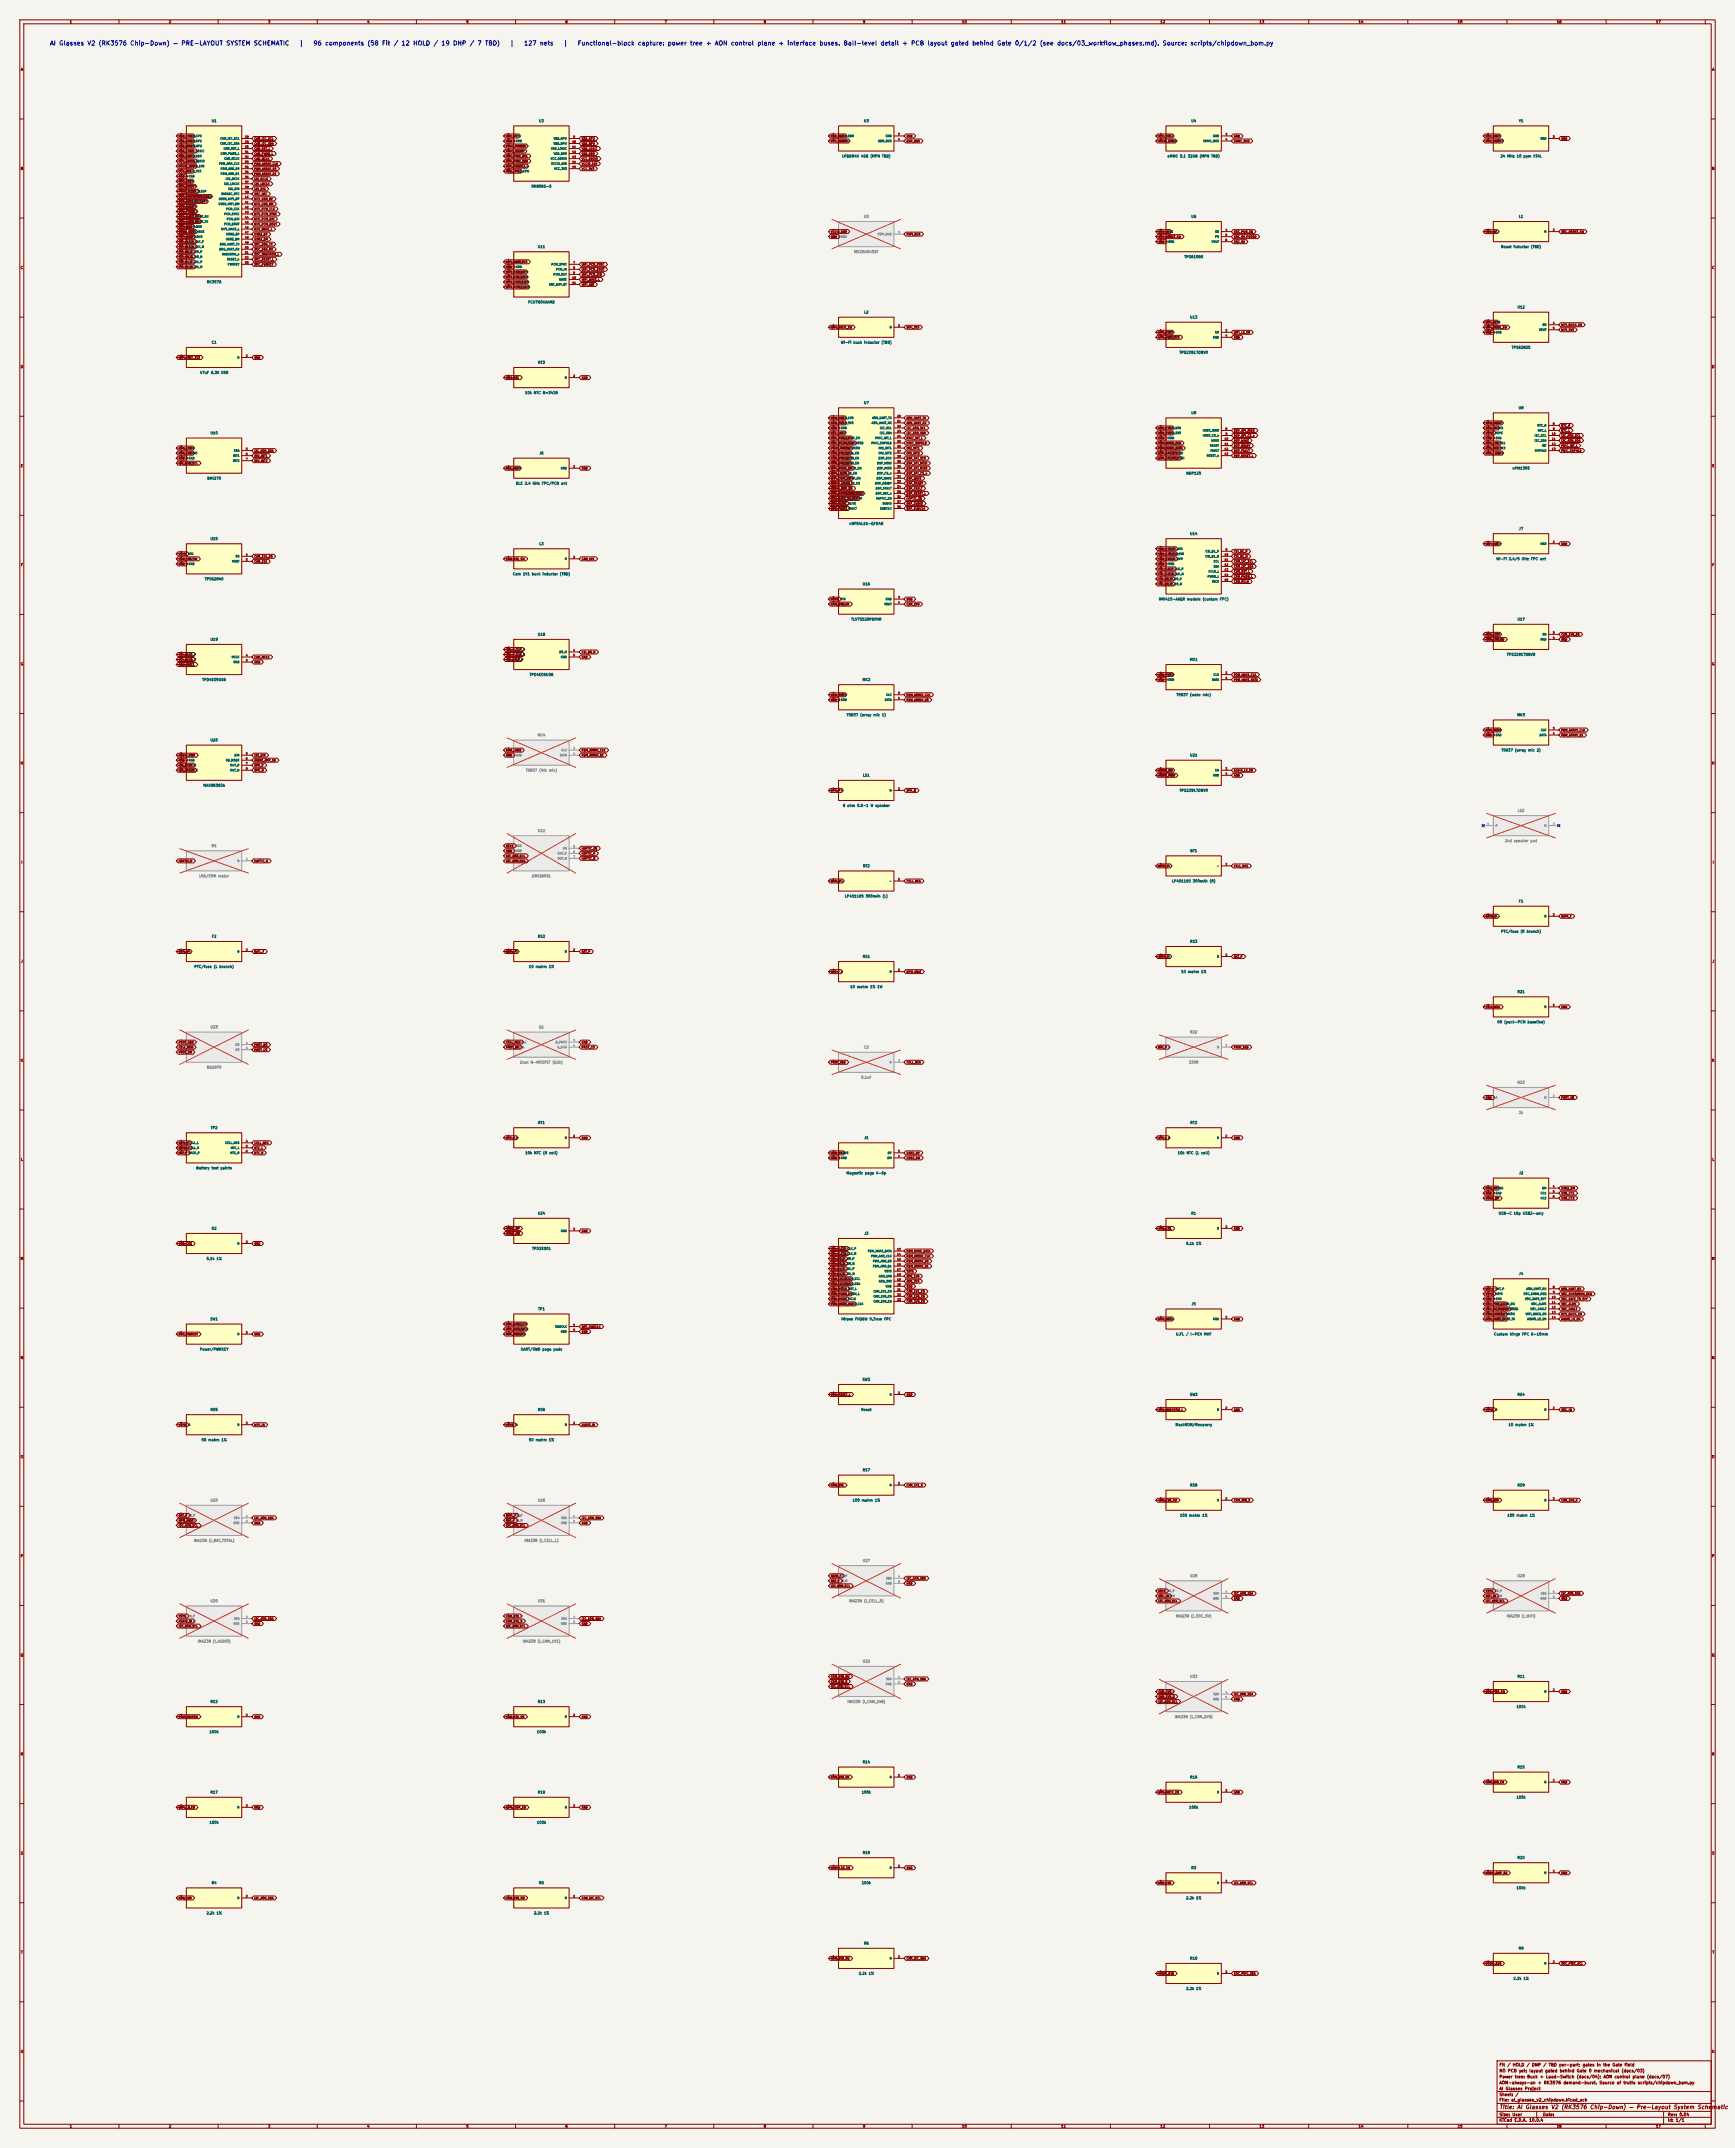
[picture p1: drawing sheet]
<svg xmlns="http://www.w3.org/2000/svg" width="875mm" height="1084mm" viewBox="0 0 875 1084" stroke-linecap="round" stroke-linejoin="round" font-family="sans-serif">
<defs><g id="words">
<g font-size="2.2" fill="#0000c2">
<text x="25" y="23">AI Glasses V2 (RK3576 Chip-Down) — PRE-LAYOUT SYSTEM SCHEMATIC</text>
<text x="151" y="23">|</text>
<text x="158" y="23">96 components (58 Fit / 12 HOLD / 19 DNP / 7 TBD)</text>
<text x="257" y="23">|</text>
<text x="264" y="23">127 nets</text>
<text x="284" y="23">|</text>
<text x="291" y="23">Functional-block capture: power tree + AON control plane + interface buses. Ball-level detail + PCB layout gated behind Gate 0/1/2 (see docs/03_workflow_phases.md). Source: scripts/chipdown_bom.py</text>
</g>
<text font-size="2" fill="#840000" x="756" y="1065">Title: AI Glasses V2 (RK3576 Chip-Down) — Pre-Layout System Schematic</text>
<g font-size="1.5" fill="#840000">
<text x="756" y="1043">Fit / HOLD / DNP / TBD per-part; gates in the Gate field</text>
<text x="756" y="1049">Power tree: Buck + Load-Switch (docs/04); AON control plane (docs/07)</text>
<text x="756" y="1046">NO PCB yet: layout gated behind Gate 0 mechanical (docs/03)</text>
<text x="756" y="1055">AI Glasses Project</text>
<text x="756" y="1052">AON-always-on + RK3576 demand-burst. Source of truth: scripts/chipdown_bom.py</text>
<text x="756" y="1061">File: ai_glasses_v2_chipdown.kicad_sch</text>
<text x="756" y="1058">Sheet: /</text>
<text x="756" y="1071">KiCad E.D.A. 10.0.4</text>
<text x="756" y="1068">Size: User</text>
<text x="778" y="1068">Date:</text>
<text x="841" y="1068">Rev: 0.04</text>
<text x="841" y="1071">Id: 1/1</text>
</g>
<g font-size="1.3" fill="#840000">
<text x="35" y="12">1</text>
<text x="85" y="12">2</text>
<text x="135" y="12">3</text>
<text x="185" y="12">4</text>
<text x="235" y="12">5</text>
<text x="285" y="12">6</text>
<text x="335" y="12">7</text>
<text x="385" y="12">8</text>
<text x="435" y="12">9</text>
<text x="485" y="12">10</text>
<text x="535" y="12">11</text>
<text x="585" y="12">12</text>
<text x="635" y="12">13</text>
<text x="685" y="12">14</text>
<text x="735" y="12">15</text>
<text x="785" y="12">16</text>
<text x="835" y="12">17</text>
<text x="10" y="36">A</text>
<text x="863" y="36">A</text>
<text x="10" y="86">B</text>
<text x="863" y="86">B</text>
<text x="10" y="136">C</text>
<text x="863" y="136">C</text>
<text x="10" y="186">D</text>
<text x="863" y="186">D</text>
<text x="10" y="236">E</text>
<text x="863" y="236">E</text>
<text x="10" y="286">F</text>
<text x="863" y="286">F</text>
<text x="10" y="336">G</text>
<text x="863" y="336">G</text>
<text x="10" y="386">H</text>
<text x="863" y="386">H</text>
<text x="11" y="436">I</text>
<text x="864" y="436">I</text>
<text x="10" y="486">J</text>
<text x="863" y="486">J</text>
<text x="10" y="536">K</text>
<text x="863" y="536">K</text>
<text x="10" y="586">L</text>
<text x="863" y="586">L</text>
<text x="10" y="636">M</text>
<text x="863" y="636">M</text>
<text x="10" y="686">N</text>
<text x="863" y="686">N</text>
<text x="10" y="736">O</text>
<text x="863" y="736">O</text>
<text x="10" y="786">P</text>
<text x="863" y="786">P</text>
<text x="10" y="836">Q</text>
<text x="863" y="836">Q</text>
<text x="10" y="886">R</text>
<text x="863" y="886">R</text>
<text x="10" y="936">S</text>
<text x="863" y="936">S</text>
<text x="10" y="986">T</text>
<text x="863" y="986">T</text>
<text x="10" y="1036">U</text>
<text x="863" y="1036">U</text>
<text x="35" y="1074">1</text>
<text x="85" y="1074">2</text>
<text x="135" y="1074">3</text>
<text x="185" y="1074">4</text>
<text x="235" y="1074">5</text>
<text x="285" y="1074">6</text>
<text x="335" y="1074">7</text>
<text x="385" y="1074">8</text>
<text x="435" y="1074">9</text>
<text x="485" y="1074">10</text>
<text x="535" y="1074">11</text>
<text x="585" y="1074">12</text>
<text x="635" y="1074">13</text>
<text x="685" y="1074">14</text>
<text x="735" y="1074">15</text>
<text x="785" y="1074">16</text>
<text x="835" y="1074">17</text>
</g>
<g font-size="1.3" fill="#006464">
<text x="107" y="62">U1</text>
<text x="272" y="62">U2</text>
<text x="436" y="62">U3</text>
<text x="601" y="62">U4</text>
<text x="766" y="62">Y1</text>
<text x="425" y="80">LPDDR4X 4GB (MPN TBD)</text>
<text x="589" y="80">eMMC 5.1 32GB (MPN TBD)</text>
<text x="757" y="80">24 MHz 10 ppm XTAL</text>
<text x="268" y="95">RK806S-5</text>
<text x="601" y="110">U6</text>
<text x="766" y="110">L1</text>
<text x="271" y="125">U11</text>
<text x="757" y="125">Boost inductor (TBD)</text>
<text x="597" y="131">TPS61088</text>
<text x="104" y="143">RK3576</text>
<text x="266" y="153">FCU760KAAMD</text>
<text x="765" y="156">U12</text>
<text x="436" y="158">L2</text>
<text x="600" y="161">U13</text>
<text x="107" y="174">C1</text>
<text x="424" y="174">Wi-Fi buck inductor (TBD)</text>
<text x="595" y="179">TPS22917DBVR</text>
<text x="762" y="176">TPS62825</text>
<text x="271" y="184">RT3</text>
<text x="101" y="189">47uF 6.3V X5R</text>
<text x="265" y="199">10k NTC B=3435</text>
<text x="436" y="204">U7</text>
<text x="601" y="209">U9</text>
<text x="766" y="207">U8</text>
<text x="106" y="219">U10</text>
<text x="272" y="230">J6</text>
<text x="598" y="240">NDP120</text>
<text x="763" y="237">nPM1300</text>
<text x="104" y="242">BMI270</text>
<text x="260" y="245">BLE 2.4 GHz FPC/PCB ant</text>
<text x="428" y="265">nRF54L15-QFN48</text>
<text x="766" y="268">J7</text>
<text x="106" y="273">U15</text>
<text x="272" y="275">L3</text>
<text x="600" y="270">U14</text>
<text x="754" y="283">Wi-Fi 2.4/5 GHz FPC ant</text>
<text x="103" y="293">TPS62840</text>
<text x="258" y="291">Cam 1V1 buck inductor (TBD)</text>
<text x="435" y="296">U16</text>
<text x="584" y="303">IMX415-AAQR module (custom FPC)</text>
<text x="429" y="313">TLV75529PDRVR</text>
<text x="765" y="313">U17</text>
<text x="106" y="324">U19</text>
<text x="271" y="321">U18</text>
<text x="600" y="334">MK1</text>
<text x="760" y="331">TPS22917DBVR</text>
<text x="267" y="341">TPD4E05U06</text>
<text x="102" y="344">TPD4E05U06</text>
<text x="435" y="344">MK2</text>
<text x="593" y="352">T5837 (wake mic)</text>
<text x="427" y="362">T5837 (array mic 1)</text>
<text x="765" y="362">MK3</text>
<text x="106" y="374">U20</text>
<text x="600" y="382">U21</text>
<text x="757" y="379">T5837 (array mic 2)</text>
<text x="435" y="392">LS1</text>
<text x="102" y="397">MAX98360A</text>
<text x="595" y="400">TPS22917DBVR</text>
<text x="425" y="407">8 ohm 0.5-1 W speaker</text>
<text x="600" y="430">BT1</text>
<text x="435" y="438">BT2</text>
<text x="591" y="445">LP451165 300mAh (R)</text>
<text x="426" y="453">LP451165 300mAh (L)</text>
<text x="766" y="456">F1</text>
<text x="107" y="473">F2</text>
<text x="271" y="473">RS2</text>
<text x="757" y="471">PTC/fuse (R branch)</text>
<text x="600" y="476">RS3</text>
<text x="435" y="484">RS1</text>
<text x="98" y="489">PTC/fuse (L branch)</text>
<text x="267" y="489">10 mohm 1%</text>
<text x="596" y="491">10 mohm 1%</text>
<text x="429" y="499">10 mohm 1% 1W</text>
<text x="765" y="501">R21</text>
<text x="755" y="517">0R (pack-PCM baseline)</text>
<text x="106" y="570">TP2</text>
<text x="271" y="567">RT1</text>
<text x="600" y="567">RT2</text>
<text x="436" y="575">J1</text>
<text x="265" y="583">10k NTC (R cell)</text>
<text x="594" y="583">10k NTC (L cell)</text>
<text x="99" y="590">Battery test points</text>
<text x="427" y="593">Magnetic pogo 4-6p</text>
<text x="766" y="593">J2</text>
<text x="271" y="613">U24</text>
<text x="601" y="613">R1</text>
<text x="756" y="613">USB-C 16p USB2-only</text>
<text x="107" y="621">R2</text>
<text x="436" y="623">J3</text>
<text x="598" y="628">5.1k 1%</text>
<text x="104" y="636">5.1k 1%</text>
<text x="268" y="631">TPD2E001</text>
<text x="766" y="644">J4</text>
<text x="601" y="659">J5</text>
<text x="271" y="661">TP1</text>
<text x="106" y="666">SW1</text>
<text x="424" y="666">Hirose FH26W 0.3mm FPC</text>
<text x="593" y="674">U.FL / I-PEX MHF</text>
<text x="753" y="674">Custom hinge FPC 6-10mm</text>
<text x="101" y="682">Power/PWRKEY</text>
<text x="262" y="682">UART/SWD pogo pads</text>
<text x="435" y="697">SW2</text>
<text x="600" y="705">SW3</text>
<text x="765" y="705">RS4</text>
<text x="106" y="712">RS5</text>
<text x="271" y="712">RS6</text>
<text x="434" y="712">Reset</text>
<text x="593" y="720">MaskROM/Recovery</text>
<text x="761" y="720">10 mohm 1%</text>
<text x="101" y="727">50 mohm 1%</text>
<text x="267" y="727">50 mohm 1%</text>
<text x="435" y="743">RS7</text>
<text x="600" y="750">RS8</text>
<text x="765" y="750">RS9</text>
<text x="430" y="758">100 mohm 1%</text>
<text x="595" y="766">100 mohm 1%</text>
<text x="760" y="766">100 mohm 1%</text>
<text x="765" y="847">R11</text>
<text x="106" y="860">R12</text>
<text x="271" y="860">R13</text>
<text x="765" y="862">100k</text>
<text x="106" y="875">100k</text>
<text x="271" y="875">100k</text>
<text x="435" y="890">R14</text>
<text x="765" y="893">R15</text>
<text x="600" y="898">R16</text>
<text x="106" y="905">R17</text>
<text x="271" y="905">R18</text>
<text x="434" y="905">100k</text>
<text x="765" y="908">100k</text>
<text x="600" y="913">100k</text>
<text x="106" y="920">100k</text>
<text x="271" y="920">100k</text>
<text x="435" y="936">R19</text>
<text x="765" y="938">R20</text>
<text x="601" y="943">R3</text>
<text x="107" y="951">R4</text>
<text x="272" y="951">R5</text>
<text x="434" y="951">100k</text>
<text x="765" y="953">100k</text>
<text x="598" y="959">2.2k 1%</text>
<text x="104" y="966">2.2k 1%</text>
<text x="269" y="966">2.2k 1%</text>
<text x="436" y="981">R6</text>
<text x="766" y="984">R9</text>
<text x="600" y="989">R10</text>
<text x="433" y="997">2.2k 1%</text>
<text x="763" y="999">2.2k 1%</text>
<text x="598" y="1004">2.2k 1%</text>
</g>
<g font-size="1.3" fill="#939391">
<text x="436" y="110">U5</text>
<text x="431" y="128">MX25U6432F</text>
<text x="271" y="372">MK4</text>
<text x="265" y="390">T5837 (4th mic)</text>
<text x="765" y="410">LS2</text>
<text x="271" y="420">U22</text>
<text x="759" y="425">2nd speaker pad</text>
<text x="107" y="428">M1</text>
<text x="100" y="443">LRA/ERM motor</text>
<text x="268" y="443">DRV2605L</text>
<text x="106" y="519">U23</text>
<text x="272" y="519">Q1</text>
<text x="600" y="522">R22</text>
<text x="436" y="529">C2</text>
<text x="104" y="539">BQ2970</text>
<text x="262" y="537">Dual N-MOSFET (b2b)</text>
<text x="599" y="537">330R</text>
<text x="434" y="545">0.1uF</text>
<text x="765" y="547">R23</text>
<text x="766" y="562">2k</text>
<text x="106" y="758">U25</text>
<text x="271" y="758">U26</text>
<text x="98" y="778">INA238 (I_BAT_TOTAL)</text>
<text x="264" y="778">INA238 (I_CELL_L)</text>
<text x="435" y="788">U27</text>
<text x="600" y="796">U28</text>
<text x="765" y="796">U29</text>
<text x="106" y="809">U30</text>
<text x="271" y="809">U31</text>
<text x="428" y="809">INA238 (I_CELL_R)</text>
<text x="593" y="816">INA238 (I_SOC_5V)</text>
<text x="760" y="816">INA238 (I_WIFI)</text>
<text x="100" y="829">INA238 (I_AUDIO)</text>
<text x="263" y="829">INA238 (I_CAM_1V1)</text>
<text x="435" y="839">U32</text>
<text x="600" y="847">U33</text>
<text x="427" y="860">INA238 (I_CAM_1V8)</text>
<text x="592" y="867">INA238 (I_CAM_2V9)</text>
</g>
<g font-size="1" fill="#840000">
<text x="90" y="69">VDD_CPU</text>
<text x="90" y="72">VDD_GPU</text>
<text x="128" y="71">CAM_I2C_SCL</text>
<text x="255" y="69">SOC_5V</text>
<text x="255" y="72">GND</text>
<text x="293" y="71">VDD_GPU</text>
<text x="419" y="69">VDD_DDR</text>
<text x="419" y="72">VCC_DDRIO</text>
<text x="457" y="69">GND</text>
<text x="457" y="72">DDR_BUS</text>
<text x="584" y="69">VCC_3V3</text>
<text x="584" y="72">VCCIO_1V8</text>
<text x="622" y="69">GND</text>
<text x="622" y="72">EMMC_BUS</text>
<text x="749" y="72">SOC_XOUT</text>
<text x="749" y="69">SOC_XIN</text>
<text x="787" y="71">GND</text>
<text x="90" y="75">VDD_NPU</text>
<text x="90" y="77">VDD_LOGIC</text>
<text x="128" y="76">CAM_RST_L</text>
<text x="128" y="73">CAM_I2C_SDA</text>
<text x="255" y="75">PMIC_PWRON</text>
<text x="255" y="77">PMIC_SLEEP</text>
<text x="293" y="73">VDD_NPU</text>
<text x="293" y="76">VDD_LOGIC</text>
<text x="90" y="80">VDD_DDR</text>
<text x="90" y="82">VCC_DDRIO</text>
<text x="128" y="78">CAM_PWDN_L</text>
<text x="128" y="81">CAM_MCLK</text>
<text x="128" y="83">PDM_ARRAY_CLK</text>
<text x="255" y="80">SOC_PMIC_SCL</text>
<text x="255" y="82">SOC_PMIC_SDA</text>
<text x="293" y="78">VDD_DDR</text>
<text x="293" y="81">VCC_DDRIO</text>
<text x="293" y="83">VCCIO_1V8</text>
<text x="90" y="85">VCCIO_1V8</text>
<text x="90" y="87">VCC_3V3</text>
<text x="90" y="90">GND</text>
<text x="128" y="88">PDM_ARRAY_D1</text>
<text x="128" y="86">PDM_ARRAY_D0</text>
<text x="255" y="87">VDD_CPU</text>
<text x="255" y="85">SOC_RESET_L</text>
<text x="293" y="86">VCC_3V3</text>
<text x="90" y="92">SOC_XIN</text>
<text x="90" y="95">SOC_XOUT</text>
<text x="128" y="94">I2S_LRCLK</text>
<text x="128" y="91">I2S_BCLK</text>
<text x="90" y="97">PMIC_SLEEP</text>
<text x="90" y="100">SOC_SHUTDOWN_REQ</text>
<text x="128" y="96">I2S_DIN</text>
<text x="128" y="101">WIFI_USB_DP</text>
<text x="128" y="99">SOC_NTC</text>
<text x="90" y="102">SOC_SAFE_TO_OFF</text>
<text x="90" y="105">SOC_ALIVE</text>
<text x="90" y="108">SOC_FAULT</text>
<text x="128" y="104">WIFI_USB_DM</text>
<text x="128" y="106">WIFI_PCM_CLK</text>
<text x="90" y="110">AON_UART_TX</text>
<text x="90" y="113">AON_UART_RX</text>
<text x="128" y="109">WIFI_PCM_SYNC</text>
<text x="128" y="111">WIFI_PCM_DIN</text>
<text x="128" y="114">WIFI_PCM_DOUT</text>
<text x="90" y="115">DDR_BUS</text>
<text x="90" y="118">EMMC_BUS</text>
<text x="128" y="116">WIFI_WAKE_L</text>
<text x="128" y="119">USB2_DP</text>
<text x="419" y="118">VCCIO_1V8</text>
<text x="457" y="119">FSPI_BUS</text>
<text x="584" y="118">SOC_IN</text>
<text x="622" y="118">SOC_PWR_EN</text>
<text x="749" y="118">SOC_IN</text>
<text x="787" y="118">SOC_BOOST_SW</text>
<text x="90" y="120">FSPI_BUS</text>
<text x="90" y="123">CSI_CLK_P</text>
<text x="90" y="125">CSI_CLK_N</text>
<text x="128" y="122">USB2_DM</text>
<text x="128" y="124">SOC_DBG_TX</text>
<text x="419" y="120">GND</text>
<text x="584" y="123">GND</text>
<text x="584" y="120">SOC_BOOST_SW</text>
<text x="622" y="120">SOC_5V_PGOOD</text>
<text x="622" y="123">SOC_5V</text>
<text x="90" y="128">CSI_D0_P</text>
<text x="90" y="130">CSI_D0_N</text>
<text x="128" y="132">SOC_RESET_L</text>
<text x="128" y="127">SOC_DBG_RX</text>
<text x="128" y="129">SOC_MASKROM_L</text>
<text x="90" y="133">CSI_D1_P</text>
<text x="90" y="135">CSI_D1_N</text>
<text x="128" y="134">SOC_PWRKEY</text>
<text x="255" y="133">WIFI_VBAT_3V3</text>
<text x="255" y="135">GND</text>
<text x="293" y="134">WIFI_PCM_SYNC</text>
<text x="293" y="137">WIFI_PCM_DOUT</text>
<text x="255" y="138">WIFI_USB_DP</text>
<text x="255" y="141">WIFI_USB_DM</text>
<text x="255" y="143">WIFI_CHIP_EN</text>
<text x="293" y="139">WIFI_PCM_DIN</text>
<text x="293" y="142">WIFI_WAKE_L</text>
<text x="255" y="146">WIFI_PCM_CLK</text>
<text x="293" y="144">WIFI_ANT</text>
<text x="419" y="166">WIFI_BUCK_SW</text>
<text x="457" y="166">WIFI_3V3</text>
<text x="749" y="166">WIFI_BUCK_SW</text>
<text x="749" y="163">WIFI_INVIN</text>
<text x="787" y="167">WIFI_3V3</text>
<text x="787" y="165">WIFI_BUCK_EN</text>
<text x="584" y="168">WIFI_3V3</text>
<text x="584" y="171">WIFI_VBAT_3V3</text>
<text x="622" y="171">GND</text>
<text x="622" y="168">WIFI_LS_EN</text>
<text x="749" y="168">GND</text>
<text x="90" y="181">WIFI_VBAT_3V3</text>
<text x="128" y="181">GND</text>
<text x="255" y="191">SOC_NTC</text>
<text x="293" y="191">GND</text>
<text x="419" y="212">AON_1V8</text>
<text x="419" y="214">AON_3V3</text>
<text x="457" y="212">AON_UART_TX</text>
<text x="457" y="214">AON_UART_RX</text>
<text x="749" y="214">NPM_VBAT</text>
<text x="787" y="215">NTC_R</text>
<text x="419" y="217">GND</text>
<text x="419" y="219">BLE_ANT</text>
<text x="419" y="222">SOC_PWR_EN</text>
<text x="457" y="217">I2C_AON_SCL</text>
<text x="457" y="219">I2C_AON_SDA</text>
<text x="457" y="222">PMIC_INT_L</text>
<text x="584" y="217">AON_1V8</text>
<text x="584" y="219">AON_3V3</text>
<text x="584" y="222">GND</text>
<text x="622" y="221">DSP_SPI_CS_n</text>
<text x="622" y="218">DSP_SPI_MISO</text>
<text x="749" y="219">VSYS</text>
<text x="749" y="222">GND</text>
<text x="749" y="217">USB_5V</text>
<text x="787" y="218">NTC_L</text>
<text x="787" y="221">I2C_AON_SCL</text>
<text x="90" y="227">AON_1V8</text>
<text x="419" y="224">SOC_5V_PGOOD</text>
<text x="419" y="227">PMIC_PWRON</text>
<text x="457" y="224">PMIC_SHPHLD</text>
<text x="457" y="227">IMU_INT1</text>
<text x="584" y="224">PDM_WAKE_CLK</text>
<text x="584" y="227">PDM_WAKE_DATA</text>
<text x="622" y="223">DSP_WAKE</text>
<text x="622" y="226">DSP_READY</text>
<text x="749" y="224">AON_1V8</text>
<text x="749" y="227">AON_3V3</text>
<text x="787" y="223">I2C_AON_SDA</text>
<text x="787" y="226">PMIC_INT_L</text>
<text x="90" y="229">AON_1V8</text>
<text x="90" y="232">GND</text>
<text x="128" y="233">IMU_INT2</text>
<text x="128" y="228">I2C_AON_SDA</text>
<text x="128" y="231">IMU_INT1</text>
<text x="419" y="229">CAM_1V1_EN</text>
<text x="419" y="232">CAM_1V8_EN</text>
<text x="457" y="229">IMU_INT2</text>
<text x="457" y="232">DSP_SPI_SCK</text>
<text x="584" y="229">DSP_SPI_SCK</text>
<text x="584" y="232">DSP_SPI_MOSI</text>
<text x="622" y="228">DSP_FAULT</text>
<text x="622" y="231">DSP_RESET_L</text>
<text x="749" y="229">AON_LSW2</text>
<text x="787" y="228">PMIC_SHPHLD</text>
<text x="90" y="235">I2C_AON_SCL</text>
<text x="255" y="237">BLE_ANT</text>
<text x="293" y="237">GND</text>
<text x="419" y="235">CAM_2V9_EN</text>
<text x="419" y="237">WIFI_BUCK_EN</text>
<text x="419" y="240">WIFI_LS_EN</text>
<text x="457" y="235">DSP_SPI_MOSI</text>
<text x="457" y="237">DSP_SPI_MISO</text>
<text x="457" y="240">DSP_SPI_CS_n</text>
<text x="419" y="242">WIFI_CHIP_EN</text>
<text x="419" y="245">AUDIO_LS_EN</text>
<text x="457" y="242">DSP_WAKE</text>
<text x="457" y="245">DSP_READY</text>
<text x="419" y="247">AUDIO_AMP_SD</text>
<text x="419" y="250">SOC_SHUTDOWN_REQ</text>
<text x="457" y="247">DSP_FAULT</text>
<text x="457" y="250">DSP_RESET_L</text>
<text x="419" y="252">SOC_SAFE_TO_OFF</text>
<text x="419" y="255">SOC_ALIVE</text>
<text x="419" y="257">SOC_FAULT</text>
<text x="457" y="252">HAPTIC_EN</text>
<text x="457" y="255">NRF_SWDIO</text>
<text x="457" y="257">NRF_SWDCLK</text>
<text x="749" y="275">WIFI_ANT</text>
<text x="787" y="275">GND</text>
<text x="90" y="280">VSYS</text>
<text x="128" y="282">CAM_1V1_EN</text>
<text x="584" y="278">CAM_1V1_S</text>
<text x="584" y="280">CAM_1V8_S</text>
<text x="622" y="279">CSI_D1_P</text>
<text x="622" y="282">CSI_D1_N</text>
<text x="90" y="283">CAM_1V1_SW</text>
<text x="90" y="285">GND</text>
<text x="128" y="284">CAM_1V1</text>
<text x="255" y="283">CAM_1V1_SW</text>
<text x="293" y="283">CAM_1V1</text>
<text x="584" y="283">CAM_2V9_S</text>
<text x="584" y="285">GND</text>
<text x="584" y="288">CSI_CLK_P</text>
<text x="622" y="287">CAM_I2C_SDA</text>
<text x="622" y="284">CAM_I2C_SCL</text>
<text x="584" y="290">CSI_CLK_N</text>
<text x="584" y="293">CSI_D0_P</text>
<text x="622" y="289">CAM_RST_L</text>
<text x="622" y="292">CAM_PWDN_L</text>
<text x="584" y="295">CSI_D0_N</text>
<text x="622" y="294">CAM_MCLK</text>
<text x="419" y="303">VSYS</text>
<text x="419" y="306">CAM_2V9_EN</text>
<text x="457" y="303">GND</text>
<text x="457" y="306">CAM_2V9</text>
<text x="749" y="323">CAM_1V8_SW</text>
<text x="749" y="321">AON_1V8</text>
<text x="787" y="323">GND</text>
<text x="787" y="321">CAM_1V8_EN</text>
<text x="255" y="329">CSI_CLK_P</text>
<text x="293" y="330">CSI_D0_N</text>
<text x="90" y="331">CSI_D1_P</text>
<text x="90" y="334">CSI_D1_N</text>
<text x="128" y="335">GND</text>
<text x="128" y="332">CAM_MCLK</text>
<text x="255" y="334">CSI_D0_P</text>
<text x="255" y="331">CSI_CLK_N</text>
<text x="293" y="332">GND</text>
<text x="90" y="336">CAM_RST_L</text>
<text x="584" y="341">AON_3V3</text>
<text x="622" y="341">PDM_WAKE_CLK</text>
<text x="584" y="344">GND</text>
<text x="622" y="344">PDM_WAKE_DATA</text>
<text x="419" y="351">AON_3V3</text>
<text x="419" y="354">GND</text>
<text x="457" y="351">PDM_ARRAY_CLK</text>
<text x="457" y="354">PDM_ARRAY_D0</text>
<text x="749" y="369">AON_3V3</text>
<text x="749" y="372">GND</text>
<text x="787" y="369">PDM_ARRAY_CLK</text>
<text x="787" y="372">PDM_ARRAY_D1</text>
<text x="90" y="382">AUDIO_PWR</text>
<text x="128" y="382">I2S_DIN</text>
<text x="255" y="379">AON_LSW2</text>
<text x="255" y="382">GND</text>
<text x="293" y="382">PDM_ARRAY_D1</text>
<text x="293" y="379">PDM_ARRAY_CLK</text>
<text x="90" y="384">GND</text>
<text x="90" y="387">I2S_BCLK</text>
<text x="90" y="389">I2S_LRCLK</text>
<text x="128" y="389">SPK_N</text>
<text x="128" y="384">AUDIO_AMP_SD</text>
<text x="128" y="387">SPK_P</text>
<text x="584" y="389">AUDIO_IN</text>
<text x="622" y="389">AUDIO_LS_EN</text>
<text x="584" y="392">AUDIO_PWR</text>
<text x="622" y="392">GND</text>
<text x="419" y="400">SPK_PP</text>
<text x="457" y="400">SPK_N</text>
<text x="255" y="428">VSYS</text>
<text x="255" y="430">GND</text>
<text x="293" y="429">HAPTIC_EN</text>
<text x="293" y="431">HAPTIC_P</text>
<text x="90" y="435">HAPTIC_P</text>
<text x="128" y="435">HAPTIC_N</text>
<text x="255" y="435">I2C_AON_SDA</text>
<text x="255" y="433">I2C_AON_SCL</text>
<text x="293" y="434">HAPTIC_N</text>
<text x="584" y="438">BATR_P</text>
<text x="622" y="438">CELL_NEG</text>
<text x="419" y="445">BATL_P+</text>
<text x="457" y="445">CELL_NEG</text>
<text x="749" y="463">BATR_P</text>
<text x="787" y="463">BATR_F</text>
<text x="90" y="481">BATL_PA</text>
<text x="128" y="481">BATL_F</text>
<text x="255" y="481">BATL_FA</text>
<text x="293" y="481">BAT_P</text>
<text x="584" y="483">BATR_FA</text>
<text x="622" y="483">BAT_P</text>
<text x="419" y="491">BAT_P A</text>
<text x="457" y="491">NPM_VBAT</text>
<text x="749" y="509">CELL_NEG</text>
<text x="787" y="509">GND</text>
<text x="90" y="527">PROT_VDD</text>
<text x="128" y="528">PROT_DO</text>
<text x="255" y="527">CELL_NEG</text>
<text x="293" y="527">GND</text>
<text x="90" y="532">PROT_VM</text>
<text x="90" y="529">CELL_NEG</text>
<text x="128" y="530">PROT_CO</text>
<text x="255" y="529">PROT_DO</text>
<text x="293" y="529">PROT_CO</text>
<text x="584" y="529">BAT_P A</text>
<text x="622" y="529">PROT_VDD</text>
<text x="419" y="537">PROT_VDD</text>
<text x="457" y="537">CELL_NEG</text>
<text x="749" y="555">GND</text>
<text x="787" y="555">PROT_VM</text>
<text x="255" y="575">NTC_R A</text>
<text x="293" y="575">GND</text>
<text x="584" y="575">NTC_L A</text>
<text x="622" y="575">GND</text>
<text x="90" y="577">BATL_PCELL_L</text>
<text x="90" y="580">BATR_P</text>
<text x="128" y="580">NTC_L</text>
<text x="128" y="577">CELL_NEG</text>
<text x="90" y="583">BAT_P PACK_P</text>
<text x="128" y="583">NTC_R</text>
<text x="419" y="583">USB_5V</text>
<text x="419" y="585">GND</text>
<text x="457" y="585">USB2_DM</text>
<text x="457" y="583">USB2_DP</text>
<text x="749" y="605">USB2_DP</text>
<text x="749" y="600">USB_5V</text>
<text x="749" y="603">GND</text>
<text x="787" y="603">USB_CC1</text>
<text x="787" y="605">USB_CC2</text>
<text x="787" y="600">USB2_DM</text>
<text x="255" y="623">USB2_DM</text>
<text x="255" y="621">USB2_DP</text>
<text x="293" y="622">GND</text>
<text x="584" y="621">USB_CC1</text>
<text x="622" y="621">GND</text>
<text x="90" y="628">USB_CC2</text>
<text x="128" y="628">GND</text>
<text x="419" y="631">CSI_CLK_P</text>
<text x="419" y="633">CSI_CLK_N</text>
<text x="419" y="636">CSI_D0_P</text>
<text x="457" y="635">PDM_ARRAY_CLK</text>
<text x="457" y="632">PDM_WAKE_DATA</text>
<text x="419" y="638">CSI_D0_N</text>
<text x="419" y="641">CSI_D1_P</text>
<text x="457" y="637">PDM_ARRAY_D0</text>
<text x="457" y="640">PDM_ARRAY_D1</text>
<text x="419" y="646">CAM_I2C_SCL</text>
<text x="419" y="643">CSI_D1_N</text>
<text x="457" y="642">VSYS</text>
<text x="457" y="645">AON_1V8</text>
<text x="457" y="647">AON_3V3</text>
<text x="419" y="651">CAM_RST_L</text>
<text x="419" y="654">CAM_PWDN_L</text>
<text x="419" y="649">CAM_I2C_SDA</text>
<text x="457" y="650">GND</text>
<text x="457" y="652">CAM_1V1_EN</text>
<text x="749" y="654">VSYS</text>
<text x="749" y="651">BAT_P BAT_P</text>
<text x="787" y="651">AON_UART_RX</text>
<text x="787" y="654">SOC_SHUTDOWN_REQ</text>
<text x="419" y="659">PDM_WAKE_CLK</text>
<text x="419" y="656">CAM_MCLK</text>
<text x="457" y="655">CAM_1V8_EN</text>
<text x="457" y="657">CAM_2V9_EN</text>
<text x="749" y="656">GND</text>
<text x="749" y="659">SOC_PWR_EN</text>
<text x="787" y="656">SOC_SAFE_TO_OFF</text>
<text x="787" y="659">SOC_ALIVE</text>
<text x="749" y="661">SOC_5V_PGOOD</text>
<text x="749" y="664">PMIC_PWRON</text>
<text x="787" y="661">SOC_FAULT</text>
<text x="787" y="664">WIFI_BUCK_EN</text>
<text x="255" y="671">SOC_DBG_RX</text>
<text x="255" y="669">SOC_DBG_TX</text>
<text x="293" y="670">NRF_SWDCLK</text>
<text x="584" y="666">WIFI_ANT</text>
<text x="622" y="666">GND</text>
<text x="749" y="666">AON_UART_TX</text>
<text x="787" y="666">AUDIO_LS_EN</text>
<text x="90" y="674">SOC_PWRKEY</text>
<text x="128" y="674">GND</text>
<text x="255" y="674">NRF_SWDIO</text>
<text x="293" y="673">GND</text>
<text x="419" y="704">SOC_RESET_L</text>
<text x="457" y="704">GND</text>
<text x="584" y="712">SOC_MASKROM_L</text>
<text x="622" y="712">GND</text>
<text x="749" y="712">VSYS</text>
<text x="787" y="712">SOC_IN</text>
<text x="90" y="720">VSYS</text>
<text x="128" y="720">WIFI_IN</text>
<text x="255" y="720">VSYS</text>
<text x="293" y="720">AUDIO_IN</text>
<text x="419" y="750">CAM_1V1</text>
<text x="457" y="750">CAM_1V1_S</text>
<text x="584" y="758">CAM_1V8_SW</text>
<text x="622" y="758">CAM_1V8_S</text>
<text x="749" y="758">CAM_2V9</text>
<text x="787" y="758">CAM_2V9_S</text>
<text x="90" y="768">NPM_VBAT</text>
<text x="90" y="765">BAT_P IN_P</text>
<text x="128" y="767">I2C_AON_SDA</text>
<text x="255" y="768">BAT_P IN_N</text>
<text x="255" y="765">BATL_FIN_P</text>
<text x="293" y="767">I2C_AON_SDA</text>
<text x="90" y="770">I2C_AON_SCL</text>
<text x="128" y="769">GND</text>
<text x="255" y="770">I2C_AON_SCL</text>
<text x="293" y="769">GND</text>
<text x="419" y="796">BATR_FIN_P</text>
<text x="457" y="797">I2C_AON_SDA</text>
<text x="419" y="801">I2C_AON_SCL</text>
<text x="419" y="798">BAT_P IN_N</text>
<text x="457" y="800">GND</text>
<text x="584" y="803">VSYS</text>
<text x="749" y="803">VSYS</text>
<text x="584" y="806">SOC_IN</text>
<text x="584" y="809">I2C_AON_SCL</text>
<text x="622" y="807">GND</text>
<text x="622" y="805">I2C_AON_SDA</text>
<text x="749" y="806">WIFI_ININ_N</text>
<text x="749" y="809">I2C_AON_SCL</text>
<text x="787" y="805">I2C_AON_SDA</text>
<text x="787" y="807">GND</text>
<text x="90" y="821">I2C_AON_SCL</text>
<text x="90" y="819">AUDIO_IN</text>
<text x="90" y="816">VSYS</text>
<text x="128" y="817">I2C_AON_SDA</text>
<text x="128" y="820">GND</text>
<text x="255" y="816">CAM_1V1</text>
<text x="255" y="819">CAM_1V1_S</text>
<text x="255" y="821">I2C_AON_SCL</text>
<text x="293" y="820">GND</text>
<text x="293" y="817">I2C_AON_SDA</text>
<text x="419" y="852">I2C_AON_SCL</text>
<text x="419" y="847">CAM_1V8_SW</text>
<text x="419" y="849">CAM_1V8_S</text>
<text x="457" y="848">I2C_AON_SDA</text>
<text x="457" y="850">GND</text>
<text x="584" y="857">CAM_2V9_S</text>
<text x="584" y="854">CAM_2V9</text>
<text x="622" y="856">I2C_AON_SDA</text>
<text x="749" y="854">SOC_PWR_EN</text>
<text x="787" y="854">GND</text>
<text x="584" y="859">I2C_AON_SCL</text>
<text x="622" y="858">GND</text>
<text x="90" y="867">PMIC_PWRON</text>
<text x="128" y="867">GND</text>
<text x="255" y="867">CAM_1V1_EN</text>
<text x="293" y="867">GND</text>
<text x="419" y="897">CAM_1V8_EN</text>
<text x="457" y="897">GND</text>
<text x="584" y="905">WIFI_BUCK_EN</text>
<text x="622" y="905">GND</text>
<text x="749" y="900">CAM_2V9_EN</text>
<text x="787" y="900">GND</text>
<text x="90" y="913">WIFI_LS_EN</text>
<text x="128" y="913">GND</text>
<text x="255" y="913">WIFI_CHIP_EN</text>
<text x="293" y="913">GND</text>
<text x="419" y="943">AUDIO_LS_EN</text>
<text x="457" y="943">GND</text>
<text x="749" y="946">AUDIO_AMP_SD</text>
<text x="787" y="946">GND</text>
<text x="584" y="951">AON_1V8</text>
<text x="622" y="951">I2C_AON_SCL</text>
<text x="90" y="958">AON_1V8</text>
<text x="128" y="958">I2C_AON_SDA</text>
<text x="255" y="958">CAM_1V8_SW</text>
<text x="293" y="958">CAM_I2C_SCL</text>
<text x="419" y="989">CAM_1V8_SW</text>
<text x="457" y="989">CAM_I2C_SDA</text>
<text x="749" y="991">VCCIO_1V8</text>
<text x="787" y="991">SOC_PMIC_SCL</text>
<text x="584" y="997">VCCIO_1V8</text>
<text x="622" y="997">SOC_PMIC_SDA</text>
</g>
<g font-size="1" fill="#a90000">
<text x="91" y="69">1</text>
<text x="91" y="71">2</text>
<text x="123" y="70">28</text>
<text x="256" y="69">1</text>
<text x="256" y="71">2</text>
<text x="289" y="70">9</text>
<text x="420" y="69">1</text>
<text x="420" y="71">2</text>
<text x="453" y="69">3</text>
<text x="453" y="71">4</text>
<text x="585" y="69">1</text>
<text x="585" y="71">2</text>
<text x="618" y="69">3</text>
<text x="618" y="71">4</text>
<text x="750" y="69">1</text>
<text x="750" y="71">2</text>
<text x="783" y="70">3</text>
<text x="91" y="74">3</text>
<text x="91" y="76">4</text>
<text x="123" y="72">29</text>
<text x="123" y="75">30</text>
<text x="123" y="77">31</text>
<text x="256" y="74">3</text>
<text x="256" y="76">4</text>
<text x="288" y="72">10</text>
<text x="288" y="75">11</text>
<text x="288" y="77">12</text>
<text x="91" y="79">5</text>
<text x="91" y="81">6</text>
<text x="91" y="84">7</text>
<text x="123" y="80">32</text>
<text x="123" y="82">33</text>
<text x="256" y="79">5</text>
<text x="256" y="81">6</text>
<text x="256" y="84">7</text>
<text x="288" y="80">13</text>
<text x="288" y="82">14</text>
<text x="91" y="86">8</text>
<text x="91" y="89">9</text>
<text x="123" y="85">34</text>
<text x="123" y="88">35</text>
<text x="256" y="86">8</text>
<text x="288" y="85">15</text>
<text x="90" y="91">10</text>
<text x="90" y="94">11</text>
<text x="123" y="90">36</text>
<text x="123" y="93">37</text>
<text x="123" y="95">38</text>
<text x="90" y="96">12</text>
<text x="90" y="99">13</text>
<text x="90" y="102">14</text>
<text x="123" y="98">39</text>
<text x="123" y="100">40</text>
<text x="90" y="104">15</text>
<text x="90" y="107">16</text>
<text x="123" y="103">41</text>
<text x="123" y="105">42</text>
<text x="123" y="108">43</text>
<text x="90" y="109">17</text>
<text x="90" y="112">18</text>
<text x="123" y="110">44</text>
<text x="123" y="113">45</text>
<text x="90" y="114">19</text>
<text x="90" y="117">20</text>
<text x="90" y="119">21</text>
<text x="123" y="116">46</text>
<text x="123" y="118">47</text>
<text x="585" y="117">1</text>
<text x="585" y="119">2</text>
<text x="618" y="117">4</text>
<text x="618" y="119">5</text>
<text x="750" y="117">1</text>
<text x="783" y="117">2</text>
<text x="90" y="122">22</text>
<text x="90" y="124">23</text>
<text x="123" y="121">48</text>
<text x="123" y="123">49</text>
<text x="123" y="126">50</text>
<text x="585" y="122">3</text>
<text x="618" y="122">6</text>
<text x="90" y="127">24</text>
<text x="90" y="129">25</text>
<text x="123" y="128">51</text>
<text x="123" y="131">52</text>
<text x="90" y="132">26</text>
<text x="90" y="135">27</text>
<text x="123" y="133">53</text>
<text x="256" y="132">1</text>
<text x="256" y="135">2</text>
<text x="256" y="137">3</text>
<text x="289" y="133">7</text>
<text x="289" y="136">8</text>
<text x="256" y="140">4</text>
<text x="256" y="142">5</text>
<text x="288" y="141">10</text>
<text x="288" y="143">11</text>
<text x="289" y="138">9</text>
<text x="256" y="145">6</text>
<text x="420" y="165">1</text>
<text x="453" y="165">2</text>
<text x="585" y="168">1</text>
<text x="618" y="168">3</text>
<text x="750" y="163">1</text>
<text x="750" y="165">2</text>
<text x="750" y="168">3</text>
<text x="783" y="164">4</text>
<text x="783" y="166">5</text>
<text x="585" y="170">2</text>
<text x="618" y="170">4</text>
<text x="91" y="180">1</text>
<text x="124" y="180">2</text>
<text x="256" y="190">1</text>
<text x="289" y="190">2</text>
<text x="420" y="211">1</text>
<text x="420" y="213">2</text>
<text x="420" y="216">3</text>
<text x="452" y="211">20</text>
<text x="452" y="213">21</text>
<text x="452" y="216">22</text>
<text x="585" y="216">1</text>
<text x="750" y="213">1</text>
<text x="750" y="216">2</text>
<text x="783" y="215">8</text>
<text x="420" y="218">4</text>
<text x="420" y="221">5</text>
<text x="452" y="218">23</text>
<text x="452" y="221">24</text>
<text x="585" y="218">2</text>
<text x="585" y="221">3</text>
<text x="618" y="217">8</text>
<text x="618" y="220">9</text>
<text x="750" y="218">3</text>
<text x="750" y="221">4</text>
<text x="783" y="220">10</text>
<text x="783" y="217">9</text>
<text x="91" y="226">1</text>
<text x="124" y="227">5</text>
<text x="420" y="223">6</text>
<text x="420" y="226">7</text>
<text x="452" y="223">25</text>
<text x="452" y="226">26</text>
<text x="585" y="223">4</text>
<text x="585" y="226">5</text>
<text x="617" y="222">10</text>
<text x="617" y="225">11</text>
<text x="617" y="227">12</text>
<text x="750" y="223">5</text>
<text x="750" y="226">6</text>
<text x="783" y="222">11</text>
<text x="783" y="225">12</text>
<text x="783" y="227">13</text>
<text x="91" y="229">2</text>
<text x="91" y="231">3</text>
<text x="91" y="234">4</text>
<text x="124" y="230">6</text>
<text x="124" y="232">7</text>
<text x="419" y="234">10</text>
<text x="420" y="229">8</text>
<text x="420" y="231">9</text>
<text x="452" y="229">27</text>
<text x="452" y="231">28</text>
<text x="452" y="234">29</text>
<text x="585" y="229">6</text>
<text x="585" y="231">7</text>
<text x="617" y="230">13</text>
<text x="750" y="229">7</text>
<text x="256" y="236">1</text>
<text x="289" y="236">2</text>
<text x="419" y="236">11</text>
<text x="419" y="239">12</text>
<text x="452" y="236">30</text>
<text x="452" y="239">31</text>
<text x="419" y="241">13</text>
<text x="419" y="244">14</text>
<text x="452" y="241">32</text>
<text x="452" y="244">33</text>
<text x="419" y="246">15</text>
<text x="419" y="249">16</text>
<text x="419" y="251">17</text>
<text x="452" y="246">34</text>
<text x="452" y="249">35</text>
<text x="452" y="251">36</text>
<text x="419" y="254">18</text>
<text x="419" y="256">19</text>
<text x="452" y="254">37</text>
<text x="452" y="256">38</text>
<text x="750" y="274">1</text>
<text x="783" y="274">2</text>
<text x="91" y="279">1</text>
<text x="91" y="282">2</text>
<text x="124" y="281">4</text>
<text x="256" y="282">1</text>
<text x="289" y="282">2</text>
<text x="585" y="277">1</text>
<text x="585" y="279">2</text>
<text x="585" y="282">3</text>
<text x="617" y="281">10</text>
<text x="618" y="278">9</text>
<text x="91" y="284">3</text>
<text x="124" y="283">5</text>
<text x="585" y="284">4</text>
<text x="585" y="287">5</text>
<text x="617" y="283">11</text>
<text x="617" y="286">12</text>
<text x="585" y="290">6</text>
<text x="585" y="292">7</text>
<text x="617" y="288">13</text>
<text x="617" y="291">14</text>
<text x="617" y="293">15</text>
<text x="585" y="295">8</text>
<text x="420" y="302">1</text>
<text x="420" y="305">2</text>
<text x="453" y="302">3</text>
<text x="453" y="305">4</text>
<text x="750" y="320">1</text>
<text x="750" y="323">2</text>
<text x="783" y="320">3</text>
<text x="783" y="323">4</text>
<text x="256" y="328">1</text>
<text x="289" y="329">4</text>
<text x="91" y="330">1</text>
<text x="91" y="333">2</text>
<text x="91" y="335">3</text>
<text x="124" y="331">4</text>
<text x="124" y="334">5</text>
<text x="256" y="330">2</text>
<text x="256" y="333">3</text>
<text x="289" y="331">5</text>
<text x="585" y="340">1</text>
<text x="618" y="340">3</text>
<text x="585" y="343">2</text>
<text x="618" y="343">4</text>
<text x="420" y="350">1</text>
<text x="420" y="353">2</text>
<text x="453" y="350">3</text>
<text x="453" y="353">4</text>
<text x="750" y="368">1</text>
<text x="750" y="371">2</text>
<text x="783" y="368">3</text>
<text x="783" y="371">4</text>
<text x="91" y="381">1</text>
<text x="91" y="383">2</text>
<text x="124" y="381">5</text>
<text x="124" y="383">6</text>
<text x="91" y="386">3</text>
<text x="91" y="389">4</text>
<text x="124" y="386">7</text>
<text x="124" y="389">8</text>
<text x="585" y="389">1</text>
<text x="618" y="389">3</text>
<text x="585" y="391">2</text>
<text x="618" y="391">4</text>
<text x="420" y="399">1</text>
<text x="453" y="399">2</text>
<text x="585" y="437">1</text>
<text x="618" y="437">2</text>
<text x="420" y="444">1</text>
<text x="453" y="444">2</text>
<text x="750" y="462">1</text>
<text x="783" y="462">2</text>
<text x="91" y="480">1</text>
<text x="124" y="480">2</text>
<text x="256" y="480">1</text>
<text x="289" y="480">2</text>
<text x="585" y="483">1</text>
<text x="618" y="483">2</text>
<text x="420" y="490">1</text>
<text x="453" y="490">2</text>
<text x="750" y="508">1</text>
<text x="783" y="508">2</text>
<text x="256" y="574">1</text>
<text x="289" y="574">2</text>
<text x="585" y="574">1</text>
<text x="618" y="574">2</text>
<text x="91" y="577">1</text>
<text x="91" y="579">2</text>
<text x="91" y="582">3</text>
<text x="124" y="577">4</text>
<text x="124" y="579">5</text>
<text x="124" y="582">6</text>
<text x="420" y="582">1</text>
<text x="453" y="582">3</text>
<text x="420" y="584">2</text>
<text x="453" y="584">4</text>
<text x="750" y="599">1</text>
<text x="783" y="599">4</text>
<text x="750" y="602">2</text>
<text x="750" y="604">3</text>
<text x="783" y="602">5</text>
<text x="783" y="604">6</text>
<text x="256" y="620">1</text>
<text x="256" y="622">2</text>
<text x="289" y="621">3</text>
<text x="585" y="620">1</text>
<text x="618" y="620">2</text>
<text x="91" y="627">1</text>
<text x="124" y="627">2</text>
<text x="420" y="630">1</text>
<text x="420" y="632">2</text>
<text x="420" y="635">3</text>
<text x="452" y="631">13</text>
<text x="452" y="634">14</text>
<text x="420" y="637">4</text>
<text x="420" y="640">5</text>
<text x="452" y="636">15</text>
<text x="452" y="639">16</text>
<text x="452" y="641">17</text>
<text x="420" y="643">6</text>
<text x="420" y="645">7</text>
<text x="420" y="648">8</text>
<text x="452" y="644">18</text>
<text x="452" y="646">19</text>
<text x="419" y="653">10</text>
<text x="420" y="650">9</text>
<text x="452" y="649">20</text>
<text x="452" y="651">21</text>
<text x="452" y="654">22</text>
<text x="750" y="650">1</text>
<text x="750" y="653">2</text>
<text x="783" y="650">8</text>
<text x="783" y="653">9</text>
<text x="419" y="655">11</text>
<text x="419" y="658">12</text>
<text x="452" y="657">23</text>
<text x="750" y="655">3</text>
<text x="750" y="658">4</text>
<text x="783" y="655">10</text>
<text x="783" y="658">11</text>
<text x="585" y="665">1</text>
<text x="618" y="665">2</text>
<text x="750" y="660">5</text>
<text x="750" y="663">6</text>
<text x="750" y="665">7</text>
<text x="783" y="660">12</text>
<text x="783" y="663">13</text>
<text x="783" y="665">14</text>
<text x="256" y="668">1</text>
<text x="256" y="671">2</text>
<text x="289" y="669">4</text>
<text x="289" y="672">5</text>
<text x="91" y="673">1</text>
<text x="124" y="673">2</text>
<text x="256" y="673">3</text>
<text x="420" y="704">1</text>
<text x="453" y="704">2</text>
<text x="585" y="711">1</text>
<text x="618" y="711">2</text>
<text x="750" y="711">1</text>
<text x="783" y="711">2</text>
<text x="91" y="719">1</text>
<text x="124" y="719">2</text>
<text x="256" y="719">1</text>
<text x="289" y="719">2</text>
<text x="420" y="749">1</text>
<text x="453" y="749">2</text>
<text x="585" y="757">1</text>
<text x="618" y="757">2</text>
<text x="750" y="757">1</text>
<text x="783" y="757">2</text>
<text x="750" y="853">1</text>
<text x="783" y="853">2</text>
<text x="91" y="866">1</text>
<text x="124" y="866">2</text>
<text x="256" y="866">1</text>
<text x="289" y="866">2</text>
<text x="420" y="897">1</text>
<text x="453" y="897">2</text>
<text x="750" y="899">1</text>
<text x="783" y="899">2</text>
<text x="585" y="904">1</text>
<text x="618" y="904">2</text>
<text x="91" y="912">1</text>
<text x="124" y="912">2</text>
<text x="256" y="912">1</text>
<text x="289" y="912">2</text>
<text x="420" y="942">1</text>
<text x="453" y="942">2</text>
<text x="750" y="945">1</text>
<text x="783" y="945">2</text>
<text x="585" y="950">1</text>
<text x="618" y="950">2</text>
<text x="91" y="958">1</text>
<text x="124" y="958">2</text>
<text x="256" y="958">1</text>
<text x="289" y="958">2</text>
<text x="420" y="988">1</text>
<text x="453" y="988">2</text>
<text x="585" y="996">1</text>
<text x="618" y="996">2</text>
<text x="750" y="991">1</text>
<text x="783" y="991">2</text>
</g>
<g font-size="1" fill="#006464">
<text x="95" y="69">VDD_CPU</text>
<text x="95" y="72">VDD_GPU</text>
<text x="111" y="71">CAM_I2C_SCL</text>
<text x="260" y="69">VIN</text>
<text x="260" y="72">GND</text>
<text x="279" y="71">VDD_GPU</text>
<text x="424" y="69">VDD_DDR</text>
<text x="424" y="72">VDDQ</text>
<text x="443" y="72">DDR_BUS</text>
<text x="447" y="69">GND</text>
<text x="589" y="69">VCC</text>
<text x="589" y="72">VCCQ</text>
<text x="607" y="72">EMMC_BUS</text>
<text x="612" y="69">GND</text>
<text x="754" y="69">XIN</text>
<text x="754" y="72">XOUT</text>
<text x="777" y="71">GND</text>
<text x="95" y="74">VDD_NPU</text>
<text x="95" y="77">VDD_LOGIC</text>
<text x="111" y="73">CAM_I2C_SDA</text>
<text x="113" y="76">CAM_RST_L</text>
<text x="260" y="74">PWRON</text>
<text x="260" y="77">SLEEP</text>
<text x="278" y="76">VDD_LOGIC</text>
<text x="279" y="73">VDD_NPU</text>
<text x="95" y="80">VDD_DDR</text>
<text x="95" y="82">VCC_DDRIO</text>
<text x="110" y="83">PDM_ARR_CLK</text>
<text x="111" y="78">CAM_PWDN_L</text>
<text x="113" y="81">CAM_MCLK</text>
<text x="260" y="80">I2C_SCL</text>
<text x="260" y="82">I2C_SDA</text>
<text x="278" y="81">VCC_DDRIO</text>
<text x="278" y="83">VCCIO_1V8</text>
<text x="279" y="78">VDD_DDR</text>
<text x="95" y="85">VCCIO_1V8</text>
<text x="95" y="87">VCC_3V3</text>
<text x="95" y="90">GND</text>
<text x="111" y="86">PDM_ARR_D0</text>
<text x="111" y="88">PDM_ARR_D1</text>
<text x="260" y="85">RESET_n</text>
<text x="260" y="87">VDD_CPU</text>
<text x="279" y="86">VCC_3V3</text>
<text x="95" y="92">XIN</text>
<text x="95" y="95">XOUT</text>
<text x="113" y="93">I2S_LRCLK</text>
<text x="114" y="91">I2S_BCLK</text>
<text x="95" y="97">PMIC_SLEEP</text>
<text x="95" y="100">SHUTDOWN_REQ</text>
<text x="110" y="101">USB2_WIFI_DP</text>
<text x="111" y="99">SARADC_NTC</text>
<text x="115" y="96">I2S_DIN</text>
<text x="95" y="102">SAFE_TO_OFF</text>
<text x="95" y="105">ALIVE</text>
<text x="95" y="107">FAULT</text>
<text x="110" y="104">USB2_WIFI_DM</text>
<text x="114" y="106">PCM_CLK</text>
<text x="95" y="110">AON_UART_RX</text>
<text x="95" y="113">AON_UART_TX</text>
<text x="113" y="109">PCM_SYNC</text>
<text x="113" y="114">PCM_DOUT</text>
<text x="114" y="111">PCM_DIN</text>
<text x="95" y="115">DDR_BUS</text>
<text x="95" y="118">EMMC_BUS</text>
<text x="111" y="116">WIFI_WAKE_L</text>
<text x="114" y="119">USB2_DP</text>
<text x="589" y="118">VIN</text>
<text x="613" y="118">EN</text>
<text x="754" y="118">A</text>
<text x="779" y="118">B</text>
<text x="95" y="120">FSPI_BUS</text>
<text x="95" y="123">CSI_CLK_P</text>
<text x="95" y="125">CSI_CLK_N</text>
<text x="111" y="124">DBG_UART_TX</text>
<text x="114" y="121">USB2_DM</text>
<text x="589" y="120">SW</text>
<text x="589" y="123">GND</text>
<text x="611" y="123">VOUT</text>
<text x="613" y="120">PG</text>
<text x="95" y="128">CSI_D0_P</text>
<text x="95" y="130">CSI_D0_N</text>
<text x="111" y="127">DBG_UART_RX</text>
<text x="112" y="129">MASKROM_n</text>
<text x="114" y="132">RESET_n</text>
<text x="95" y="133">CSI_D1_P</text>
<text x="95" y="135">CSI_D1_N</text>
<text x="115" y="134">PWRKEY</text>
<text x="260" y="133">VBAT</text>
<text x="260" y="135">GND</text>
<text x="260" y="138">USB_DP</text>
<text x="278" y="134">PCM_SYNC</text>
<text x="280" y="137">PCM_IN</text>
<text x="260" y="140">USB_DM</text>
<text x="260" y="143">CHIP_EN</text>
<text x="279" y="139">PCM_OUT</text>
<text x="282" y="142">WAKE</text>
<text x="260" y="146">PCM_CLK</text>
<text x="277" y="144">ANT_WIFI_BT</text>
<text x="424" y="166">A</text>
<text x="449" y="166">B</text>
<text x="754" y="166">SW</text>
<text x="776" y="167">VOUT</text>
<text x="778" y="165">EN</text>
<text x="589" y="168">VIN</text>
<text x="589" y="171">VOUT</text>
<text x="612" y="171">GND</text>
<text x="613" y="168">EN</text>
<text x="754" y="168">GND</text>
<text x="95" y="181">A</text>
<text x="120" y="181">B</text>
<text x="260" y="191">A</text>
<text x="285" y="191">B</text>
<text x="424" y="212">VDD_1V8</text>
<text x="424" y="214">VDD_3V3</text>
<text x="439" y="214">AON_UART_RX</text>
<text x="440" y="212">AON_UART_TX</text>
<text x="754" y="214">VBAT</text>
<text x="775" y="215">NTC_R</text>
<text x="424" y="217">GND</text>
<text x="424" y="219">ANT</text>
<text x="424" y="222">SOC_PWR_EN</text>
<text x="441" y="222">PMIC_INT_L</text>
<text x="444" y="219">I2C_SDA</text>
<text x="444" y="217">I2C_SCL</text>
<text x="589" y="217">VDD_1V8</text>
<text x="589" y="219">VDD_3V3</text>
<text x="589" y="222">GND</text>
<text x="606" y="218">HOST_MISO</text>
<text x="606" y="220">HOST_CS_n</text>
<text x="754" y="217">VBUS</text>
<text x="754" y="219">VSYS</text>
<text x="754" y="222">GND</text>
<text x="774" y="220">I2C_SCL</text>
<text x="775" y="218">NTC_L</text>
<text x="95" y="227">VDD</text>
<text x="424" y="224">SOC_5V_PGOOD</text>
<text x="424" y="227">PMIC_PWRON</text>
<text x="439" y="224">PMIC_SHPHLD</text>
<text x="443" y="227">IMU_INT1</text>
<text x="589" y="224">PDM_CLK</text>
<text x="589" y="227">PDM_DATA</text>
<text x="610" y="226">READY</text>
<text x="611" y="223">WAKE</text>
<text x="754" y="224">BUCK1</text>
<text x="754" y="227">BUCK2</text>
<text x="774" y="223">I2C_SDA</text>
<text x="777" y="226">INT</text>
<text x="95" y="229">VDDIO</text>
<text x="95" y="232">GND</text>
<text x="117" y="231">INT1</text>
<text x="117" y="233">INT2</text>
<text x="118" y="228">SDA</text>
<text x="424" y="229">CAM_1V1_EN</text>
<text x="424" y="232">CAM_1V8_EN</text>
<text x="443" y="229">IMU_INT2</text>
<text x="443" y="232">DSP_SCK</text>
<text x="589" y="229">HOST_SCK</text>
<text x="589" y="232">HOST_MOSI</text>
<text x="608" y="231">RESET_n</text>
<text x="610" y="228">FAULT</text>
<text x="754" y="229">LSW2</text>
<text x="774" y="228">SHPHLD</text>
<text x="95" y="234">SCL</text>
<text x="260" y="237">ANT</text>
<text x="283" y="237">GND</text>
<text x="424" y="234">CAM_2V9_EN</text>
<text x="424" y="237">WIFI_BUCK_EN</text>
<text x="424" y="240">WIFI_LS_EN</text>
<text x="442" y="234">DSP_MOSI</text>
<text x="442" y="237">DSP_MISO</text>
<text x="442" y="240">DSP_CS_n</text>
<text x="424" y="242">WIFI_CHIP_EN</text>
<text x="424" y="245">AUDIO_LS_EN</text>
<text x="441" y="245">DSP_READY</text>
<text x="442" y="242">DSP_WAKE</text>
<text x="424" y="247">AMP_SD</text>
<text x="424" y="250">SOC_SHDN_REQ</text>
<text x="441" y="250">DSP_RST_n</text>
<text x="442" y="247">DSP_FAULT</text>
<text x="424" y="252">SOC_SAFE_OFF</text>
<text x="424" y="255">SOC_ALIVE</text>
<text x="424" y="257">SOC_FAULT</text>
<text x="442" y="252">HAPTIC_EN</text>
<text x="444" y="257">SWDCLK</text>
<text x="445" y="255">SWDIO</text>
<text x="754" y="275">ANT</text>
<text x="777" y="275">GND</text>
<text x="95" y="280">VIN</text>
<text x="119" y="281">EN</text>
<text x="589" y="278">DVDD_1V1</text>
<text x="589" y="280">IOVDD_1V8</text>
<text x="608" y="281">CSI_D1_N</text>
<text x="608" y="279">CSI_D1_P</text>
<text x="95" y="283">SW</text>
<text x="95" y="285">GND</text>
<text x="117" y="284">VOUT</text>
<text x="260" y="283">A</text>
<text x="285" y="283">B</text>
<text x="589" y="283">AVDD_2V9</text>
<text x="589" y="285">GND</text>
<text x="589" y="288">CSI_CLK_P</text>
<text x="612" y="287">SDA</text>
<text x="612" y="284">SCL</text>
<text x="589" y="290">CSI_CLK_N</text>
<text x="589" y="293">CSI_D0_P</text>
<text x="609" y="292">PWDN_L</text>
<text x="609" y="289">XCLR_L</text>
<text x="589" y="295">CSI_D0_N</text>
<text x="611" y="294">INCK</text>
<text x="424" y="303">VIN</text>
<text x="424" y="306">EN</text>
<text x="446" y="306">VOUT</text>
<text x="447" y="303">GND</text>
<text x="754" y="321">VIN</text>
<text x="754" y="323">VOUT</text>
<text x="777" y="323">GND</text>
<text x="778" y="321">EN</text>
<text x="260" y="328">CLK_P</text>
<text x="282" y="330">D0_N</text>
<text x="95" y="331">D1_P</text>
<text x="95" y="334">D1_N</text>
<text x="117" y="332">MCLK</text>
<text x="118" y="335">GND</text>
<text x="260" y="331">CLK_N</text>
<text x="260" y="334">D0_P</text>
<text x="283" y="332">GND</text>
<text x="95" y="336">RST</text>
<text x="589" y="341">VDD</text>
<text x="612" y="341">CLK</text>
<text x="589" y="344">GND</text>
<text x="611" y="344">DATA</text>
<text x="424" y="351">VDD</text>
<text x="424" y="354">GND</text>
<text x="446" y="354">DATA</text>
<text x="447" y="351">CLK</text>
<text x="754" y="369">VDD</text>
<text x="754" y="372">GND</text>
<text x="776" y="372">DATA</text>
<text x="777" y="369">CLK</text>
<text x="95" y="382">VDD</text>
<text x="118" y="382">DIN</text>
<text x="95" y="384">GND</text>
<text x="95" y="387">BCLK</text>
<text x="95" y="389">LRCLK</text>
<text x="114" y="384">SD_MODE</text>
<text x="116" y="389">OUT_N</text>
<text x="116" y="387">OUT_P</text>
<text x="589" y="389">VIN</text>
<text x="613" y="389">EN</text>
<text x="589" y="392">VOUT</text>
<text x="612" y="392">GND</text>
<text x="449" y="400">N</text>
<text x="589" y="438">+</text>
<text x="613" y="438">-</text>
<text x="448" y="445">-</text>
<text x="754" y="463">A</text>
<text x="779" y="463">B</text>
<text x="120" y="481">B</text>
<text x="285" y="481">B</text>
<text x="614" y="483">B</text>
<text x="449" y="491">B</text>
<text x="754" y="509">A</text>
<text x="779" y="509">B</text>
<text x="285" y="575">B</text>
<text x="614" y="575">B</text>
<text x="95" y="580">CELL_R</text>
<text x="113" y="577">CELL_NEG</text>
<text x="116" y="580">NTC_L</text>
<text x="116" y="582">NTC_R</text>
<text x="424" y="582">VBUS</text>
<text x="424" y="585">GND</text>
<text x="447" y="585">DM</text>
<text x="448" y="582">DP</text>
<text x="754" y="600">VBUS</text>
<text x="754" y="603">GND</text>
<text x="754" y="605">DP</text>
<text x="777" y="603">CC1</text>
<text x="777" y="605">CC2</text>
<text x="778" y="600">DM</text>
<text x="260" y="621">DP</text>
<text x="260" y="623">DM</text>
<text x="283" y="622">GND</text>
<text x="589" y="621">A</text>
<text x="614" y="621">B</text>
<text x="95" y="628">A</text>
<text x="120" y="628">B</text>
<text x="424" y="631">CSI_CLK_P</text>
<text x="424" y="633">CSI_CLK_N</text>
<text x="424" y="636">CSI_D0_P</text>
<text x="438" y="632">PDM_WAKE_DATA</text>
<text x="439" y="635">PDM_ARR_CLK</text>
<text x="424" y="638">CSI_D0_N</text>
<text x="424" y="641">CSI_D1_P</text>
<text x="440" y="637">PDM_ARR_D0</text>
<text x="440" y="640">PDM_ARR_D1</text>
<text x="424" y="643">CSI_D1_N</text>
<text x="424" y="646">CAM_I2C_SCL</text>
<text x="443" y="645">AON_1V8</text>
<text x="443" y="647">AON_3V3</text>
<text x="446" y="642">VSYS</text>
<text x="424" y="648">CAM_I2C_SDA</text>
<text x="424" y="651">CAM_RST_L</text>
<text x="424" y="654">CAM_PWDN_L</text>
<text x="440" y="652">CAM_1V1_EN</text>
<text x="447" y="650">GND</text>
<text x="754" y="654">VSYS</text>
<text x="768" y="654">SOC_SHDN_REQ</text>
<text x="770" y="651">AON_UART_RX</text>
<text x="424" y="656">CAM_MCLK</text>
<text x="424" y="659">PDM_WAKE_CLK</text>
<text x="440" y="655">CAM_1V8_EN</text>
<text x="440" y="657">CAM_2V9_EN</text>
<text x="754" y="656">GND</text>
<text x="754" y="659">SOC_PWR_EN</text>
<text x="769" y="656">SOC_SAFE_OFF</text>
<text x="772" y="659">SOC_ALIVE</text>
<text x="754" y="661">SOC_5V_PGOOD</text>
<text x="754" y="664">PMIC_PWRON</text>
<text x="769" y="664">WIFI_BUCK_EN</text>
<text x="772" y="661">SOC_FAULT</text>
<text x="260" y="669">SOC_TX</text>
<text x="260" y="671">SOC_RX</text>
<text x="280" y="670">SWDCLK</text>
<text x="589" y="666">SIG</text>
<text x="612" y="666">GND</text>
<text x="754" y="666">AON_UART_TX</text>
<text x="770" y="666">AUDIO_LS_EN</text>
<text x="95" y="674">A</text>
<text x="120" y="674">B</text>
<text x="260" y="674">SWDIO</text>
<text x="283" y="673">GND</text>
<text x="424" y="704">A</text>
<text x="449" y="704">B</text>
<text x="589" y="712">A</text>
<text x="614" y="712">B</text>
<text x="754" y="712">A</text>
<text x="779" y="712">B</text>
<text x="95" y="720">A</text>
<text x="120" y="720">B</text>
<text x="260" y="720">A</text>
<text x="285" y="720">B</text>
<text x="424" y="750">A</text>
<text x="449" y="750">B</text>
<text x="589" y="758">A</text>
<text x="614" y="758">B</text>
<text x="754" y="758">A</text>
<text x="779" y="758">B</text>
<text x="754" y="854">A</text>
<text x="779" y="854">B</text>
<text x="95" y="867">A</text>
<text x="120" y="867">B</text>
<text x="260" y="867">A</text>
<text x="285" y="867">B</text>
<text x="424" y="897">A</text>
<text x="449" y="897">B</text>
<text x="754" y="900">A</text>
<text x="779" y="900">B</text>
<text x="589" y="905">A</text>
<text x="614" y="905">B</text>
<text x="95" y="913">A</text>
<text x="120" y="913">B</text>
<text x="260" y="913">A</text>
<text x="285" y="913">B</text>
<text x="424" y="943">A</text>
<text x="449" y="943">B</text>
<text x="754" y="946">A</text>
<text x="779" y="946">B</text>
<text x="589" y="951">A</text>
<text x="614" y="951">B</text>
<text x="95" y="958">A</text>
<text x="120" y="958">B</text>
<text x="260" y="958">A</text>
<text x="285" y="958">B</text>
<text x="424" y="989">A</text>
<text x="449" y="989">B</text>
<text x="754" y="991">A</text>
<text x="779" y="991">B</text>
<text x="589" y="996">A</text>
<text x="614" y="996">B</text>
</g>
<g font-size="1" fill="#a5a4a2">
<text x="420" y="117">1</text>
<text x="420" y="119">2</text>
<text x="453" y="118">3</text>
<text x="256" y="378">1</text>
<text x="256" y="381">2</text>
<text x="289" y="378">3</text>
<text x="289" y="381">4</text>
<text x="750" y="417">1</text>
<text x="783" y="417">2</text>
<text x="256" y="427">1</text>
<text x="256" y="429">2</text>
<text x="256" y="432">3</text>
<text x="289" y="428">5</text>
<text x="289" y="430">6</text>
<text x="91" y="434">1</text>
<text x="124" y="434">2</text>
<text x="256" y="434">4</text>
<text x="289" y="433">7</text>
<text x="91" y="526">1</text>
<text x="124" y="527">4</text>
<text x="256" y="526">1</text>
<text x="289" y="526">3</text>
<text x="91" y="528">2</text>
<text x="91" y="531">3</text>
<text x="124" y="530">5</text>
<text x="256" y="528">2</text>
<text x="289" y="528">4</text>
<text x="585" y="528">1</text>
<text x="618" y="528">2</text>
<text x="420" y="536">1</text>
<text x="453" y="536">2</text>
<text x="750" y="554">1</text>
<text x="783" y="554">2</text>
<text x="91" y="764">1</text>
<text x="91" y="767">2</text>
<text x="124" y="766">4</text>
<text x="256" y="764">1</text>
<text x="256" y="767">2</text>
<text x="289" y="766">4</text>
<text x="91" y="770">3</text>
<text x="124" y="768">5</text>
<text x="256" y="770">3</text>
<text x="289" y="768">5</text>
<text x="420" y="795">1</text>
<text x="420" y="798">2</text>
<text x="453" y="796">4</text>
<text x="420" y="800">3</text>
<text x="453" y="799">5</text>
<text x="585" y="803">1</text>
<text x="618" y="804">4</text>
<text x="750" y="803">1</text>
<text x="783" y="804">4</text>
<text x="585" y="805">2</text>
<text x="585" y="808">3</text>
<text x="618" y="806">5</text>
<text x="750" y="805">2</text>
<text x="750" y="808">3</text>
<text x="783" y="806">5</text>
<text x="91" y="815">1</text>
<text x="256" y="815">1</text>
<text x="91" y="818">2</text>
<text x="91" y="820">3</text>
<text x="124" y="817">4</text>
<text x="124" y="819">5</text>
<text x="256" y="818">2</text>
<text x="256" y="820">3</text>
<text x="289" y="817">4</text>
<text x="289" y="819">5</text>
<text x="420" y="846">1</text>
<text x="420" y="848">2</text>
<text x="420" y="851">3</text>
<text x="453" y="847">4</text>
<text x="453" y="850">5</text>
<text x="585" y="853">1</text>
<text x="585" y="856">2</text>
<text x="618" y="855">4</text>
<text x="618" y="857">5</text>
<text x="585" y="858">3</text>
</g>
<g font-size="1" fill="#939391">
<text x="424" y="118">VCC</text>
<text x="443" y="119">FSPI_BUS</text>
<text x="424" y="120">GND</text>
<text x="260" y="379">VDD</text>
<text x="260" y="382">GND</text>
<text x="282" y="382">DATA</text>
<text x="283" y="379">CLK</text>
<text x="754" y="417">P</text>
<text x="779" y="417">N</text>
<text x="260" y="428">VDD</text>
<text x="260" y="430">GND</text>
<text x="281" y="431">OUT_P</text>
<text x="284" y="429">EN</text>
<text x="95" y="435">P</text>
<text x="120" y="435">N</text>
<text x="260" y="433">SCL</text>
<text x="260" y="435">SDA</text>
<text x="281" y="434">OUT_N</text>
<text x="95" y="527">VDD</text>
<text x="119" y="528">DO</text>
<text x="260" y="527">D_CELL</text>
<text x="280" y="527">D_PACK</text>
<text x="95" y="529">VSS</text>
<text x="95" y="532">V-</text>
<text x="119" y="530">CO</text>
<text x="260" y="529">G_DIS</text>
<text x="281" y="529">G_CHG</text>
<text x="614" y="529">B</text>
<text x="424" y="537">A</text>
<text x="449" y="537">B</text>
<text x="754" y="555">A</text>
<text x="779" y="555">B</text>
<text x="95" y="768">IN_N</text>
<text x="118" y="767">SDA</text>
<text x="283" y="767">SDA</text>
<text x="95" y="770">SCL</text>
<text x="118" y="769">GND</text>
<text x="260" y="770">SCL</text>
<text x="283" y="769">GND</text>
<text x="447" y="797">SDA</text>
<text x="424" y="801">SCL</text>
<text x="447" y="800">GND</text>
<text x="589" y="803">IN_P</text>
<text x="754" y="803">IN_P</text>
<text x="589" y="806">IN_N</text>
<text x="589" y="809">SCL</text>
<text x="612" y="807">GND</text>
<text x="612" y="805">SDA</text>
<text x="754" y="809">SCL</text>
<text x="777" y="807">GND</text>
<text x="777" y="805">SDA</text>
<text x="95" y="816">IN_P</text>
<text x="95" y="819">IN_N</text>
<text x="95" y="821">SCL</text>
<text x="118" y="820">GND</text>
<text x="118" y="817">SDA</text>
<text x="260" y="816">IN_P</text>
<text x="260" y="819">IN_N</text>
<text x="260" y="821">SCL</text>
<text x="283" y="820">GND</text>
<text x="283" y="817">SDA</text>
<text x="424" y="847">IN_P</text>
<text x="424" y="849">IN_N</text>
<text x="424" y="852">SCL</text>
<text x="447" y="850">GND</text>
<text x="447" y="848">SDA</text>
<text x="589" y="854">IN_P</text>
<text x="589" y="857">IN_N</text>
<text x="612" y="855">SDA</text>
<text x="589" y="859">SCL</text>
<text x="612" y="858">GND</text>
</g>
</g></defs>
<path d="M0 0h875v1084h-875z" fill="#f5f4ef" stroke="#f5f4ef" stroke-width=".5"/>
<g fill="none" stroke="#840000" stroke-width=".5">
<path d="M10 10h855v1064h-855zM12 12h851v1060h-851zM60 10v2M110 10v2M160 10v2M210 10v2M260 10v2M310 10v2M360 10v2M410 10v2M460 10v2M510 10v2"/>
<path d="M560 10v2M610 10v2M660 10v2M710 10v2M760 10v2M810 10v2M860 10v2M10 60h2M863 60h2M10 110h2M863 110h2M10 160h2"/>
<path d="M863 160h2M10 210h2M863 210h2M10 260h2M863 260h2M10 310h2M863 310h2M10 360h2M863 360h2M10 410h2M863 410h2M10 460h2"/>
<path d="M863 460h2M10 510h2M863 510h2M10 560h2M863 560h2M10 610h2M863 610h2M10 660h2M863 660h2M10 710h2M863 710h2M10 760h2"/>
<path d="M863 760h2M10 810h2M863 810h2M10 860h2M863 860h2M10 910h2M863 910h2M10 960h2M863 960h2M10 1010h2M863 1010h2M755 1040h108v32h-108z"/>
<path d="M755 1055h108M10 1060h2M60 1072v2M110 1072v2M160 1072v2M210 1072v2M260 1072v2M310 1072v2M360 1072v2M410 1072v2M460 1072v2M510 1072v2"/>
<path d="M560 1072v2M610 1072v2M660 1072v2M710 1072v2M755 1068h108M755 1065h108M755 1061h108M760 1072v2M775 1065v3M810 1072v2M839 1065v7M860 1072v2"/>
<path d="M863 1060h2"/>
</g>
<path d="M753 894h28v10h-28z" fill="#ffffc2"/>
<path d="M748 899h5M753 894h28v10h-28zM781 899h5" fill="none" stroke="#840000" stroke-width=".5"/>
<path d="M423 206h28v56h-28z" fill="#ffffc2"/>
<g fill="none" stroke="#840000" stroke-width=".5">
<path d="M418 211h5M418 213h5M418 216h5M418 218h5M423 206h28v56h-28zM451 211h5M451 213h5M451 216h5M451 218h5M418 221h5M418 224h5M418 226h5"/>
<path d="M418 229h5M418 231h5M418 234h5M418 236h5M418 239h5M451 221h5M451 224h5M451 226h5M451 229h5M451 231h5M451 234h5M451 236h5"/>
<path d="M451 239h5M418 241h5M418 244h5M418 246h5M418 249h5M418 251h5M418 254h5M418 257h5M451 241h5M451 244h5M451 246h5M451 249h5"/>
<path d="M451 251h5M451 254h5M451 257h5"/>
</g>
<path d="M423 112h28v12h-28z" fill="#ebeae8"/>
<path d="M418 117h5M418 119h5M423 112h28v12h-28zM451 118h5" fill="none" stroke="#9c9b98" stroke-width=".5"/>
<path d="M420 111l34 15M454 111l-34 15" fill="none" stroke="#e12e31" stroke-width=".5"/>
<path d="M259 64h28v27h-28z" fill="#ffffc2"/>
<g fill="none" stroke="#840000" stroke-width=".5">
<path d="M254 69h5M254 71h5M254 74h5M254 76h5M254 79h5M259 64h28v27h-28zM287 70h5M287 72h5M287 75h5M287 77h5M254 81h5M254 84h5"/>
<path d="M254 86h5M287 80h5M287 83h5M287 85h5"/>
</g>
<path d="M94 714h28v10h-28z" fill="#ffffc2"/>
<path d="M89 719h5M94 714h28v10h-28zM122 719h5" fill="none" stroke="#840000" stroke-width=".5"/>
<path d="M423 64h28v12h-28z" fill="#ffffc2"/>
<path d="M418 69h5M418 71h5M423 64h28v12h-28zM451 69h5M451 71h5" fill="none" stroke="#840000" stroke-width=".5"/>
<path d="M94 759h28v16h-28z" fill="#ebeae8"/>
<path d="M94 759h28v16h-28zM89 765h5M89 767h5M89 770h5M122 766h5M122 768h5" fill="none" stroke="#9c9b98" stroke-width=".5"/>
<path d="M91 758l34 18M125 758l-34 18" fill="none" stroke="#e12e31" stroke-width=".5"/>
<path d="M94 64h28v76h-28z" fill="#ffffc2"/>
<g fill="none" stroke="#840000" stroke-width=".5">
<path d="M89 69h5M89 71h5M89 74h5M89 76h5M89 79h5M94 64h28v76h-28zM122 70h5M122 72h5M122 75h5M122 77h5M89 81h5M89 84h5"/>
<path d="M89 86h5M89 89h5M89 91h5M89 94h5M89 97h5M89 99h5M122 80h5M122 83h5M122 85h5M122 88h5M122 90h5M122 93h5"/>
<path d="M122 95h5M122 98h5M89 102h5M89 104h5M89 107h5M89 109h5M89 112h5M89 114h5M89 117h5M89 119h5M122 100h5M122 103h5"/>
<path d="M122 105h5M122 108h5M122 111h5M122 113h5M122 116h5M122 118h5M89 122h5M89 124h5M89 127h5M89 130h5M89 132h5M89 135h5"/>
<path d="M122 121h5M122 123h5M122 126h5M122 128h5M122 131h5M122 133h5"/>
</g>
<path d="M259 127h28v23h-28z" fill="#ffffc2"/>
<path d="M254 132h5M254 135h5M254 137h5M254 140h5M259 127h28v23h-28zM287 133h5M287 136h5M287 138h5M254 142h5M254 145h5M287 141h5M287 144h5" fill="none" stroke="#840000" stroke-width=".5"/>
<path d="M423 160h28v10h-28z" fill="#ffffc2"/>
<path d="M418 165h5M423 160h28v10h-28zM451 165h5" fill="none" stroke="#840000" stroke-width=".5"/>
<path d="M423 439h28v11h-28z" fill="#ffffc2"/>
<path d="M423 439h28v11h-28zM418 445h5M451 445h5" fill="none" stroke="#840000" stroke-width=".5"/>
<path d="M94 810h28v16h-28z" fill="#ebeae8"/>
<path d="M89 815h5M89 818h5M94 810h28v16h-28zM122 817h5M122 819h5M89 820h5" fill="none" stroke="#9c9b98" stroke-width=".5"/>
<path d="M91 809l34 18M125 809l-34 18" fill="none" stroke="#e12e31" stroke-width=".5"/>
<path d="M423 345h28v13h-28z" fill="#ffffc2"/>
<path d="M418 351h5M418 353h5M423 345h28v13h-28zM451 351h5M451 353h5" fill="none" stroke="#840000" stroke-width=".5"/>
<path d="M94 907h28v10h-28z" fill="#ffffc2"/>
<path d="M89 912h5M94 907h28v10h-28zM122 912h5" fill="none" stroke="#840000" stroke-width=".5"/>
<path d="M423 394h28v10h-28z" fill="#ffffc2"/>
<path d="M418 399h5M423 394h28v10h-28zM451 399h5" fill="none" stroke="#840000" stroke-width=".5"/>
<path d="M259 373h28v13h-28z" fill="#ebeae8"/>
<path d="M254 378h5M259 373h28v13h-28zM287 378h5M254 381h5M287 381h5" fill="none" stroke="#9c9b98" stroke-width=".5"/>
<path d="M256 372l34 15M290 372l-34 15" fill="none" stroke="#e12e31" stroke-width=".5"/>
<path d="M94 376h28v18h-28z" fill="#ffffc2"/>
<path d="M94 376h28v18h-28zM89 381h5M89 384h5M89 386h5M89 389h5M122 381h5M122 384h5M122 386h5M122 389h5" fill="none" stroke="#840000" stroke-width=".5"/>
<path d="M94 953h28v10h-28z" fill="#ffffc2"/>
<path d="M89 958h5M94 953h28v10h-28zM122 958h5" fill="none" stroke="#840000" stroke-width=".5"/>
<path d="M259 422h28v17h-28z" fill="#ebeae8"/>
<path d="M254 427h5M254 429h5M254 432h5M254 434h5M259 422h28v17h-28zM287 428h5M287 431h5M287 433h5" fill="none" stroke="#9c9b98" stroke-width=".5"/>
<path d="M256 421l34 20M290 421l-34 20" fill="none" stroke="#e12e31" stroke-width=".5"/>
<path d="M94 429h28v10h-28z" fill="#ebeae8"/>
<path d="M89 434h5M94 429h28v10h-28zM122 434h5" fill="none" stroke="#9c9b98" stroke-width=".5"/>
<path d="M91 428l34 13M125 428l-34 13" fill="none" stroke="#e12e31" stroke-width=".5"/>
<path d="M259 231h28v10h-28z" fill="#ffffc2"/>
<path d="M254 236h5M259 231h28v10h-28zM287 236h5" fill="none" stroke="#840000" stroke-width=".5"/>
<path d="M259 277h28v10h-28z" fill="#ffffc2"/>
<path d="M259 277h28v10h-28zM254 282h5M287 282h5" fill="none" stroke="#840000" stroke-width=".5"/>
<path d="M259 714h28v10h-28z" fill="#ffffc2"/>
<path d="M254 719h5M259 714h28v10h-28zM287 719h5" fill="none" stroke="#840000" stroke-width=".5"/>
<path d="M259 185h28v11h-28z" fill="#ffffc2"/>
<path d="M254 191h5M259 185h28v11h-28zM287 191h5" fill="none" stroke="#840000" stroke-width=".5"/>
<path d="M94 175h28v10h-28z" fill="#ffffc2"/>
<path d="M94 175h28v10h-28zM89 180h5M122 180h5" fill="none" stroke="#840000" stroke-width=".5"/>
<path d="M94 221h28v18h-28z" fill="#ffffc2"/>
<path d="M89 226h5M89 229h5M89 231h5M89 234h5M94 221h28v18h-28zM122 227h5M122 230h5M122 232h5" fill="none" stroke="#840000" stroke-width=".5"/>
<path d="M94 861h28v10h-28z" fill="#ffffc2"/>
<path d="M89 866h5M94 861h28v10h-28zM122 866h5" fill="none" stroke="#840000" stroke-width=".5"/>
<path d="M94 325h28v15h-28z" fill="#ffffc2"/>
<path d="M89 330h5M89 333h5M89 335h5M94 325h28v15h-28zM122 331h5M122 334h5" fill="none" stroke="#840000" stroke-width=".5"/>
<path d="M94 274h28v16h-28z" fill="#ffffc2"/>
<path d="M89 279h5M94 274h28v16h-28zM89 282h5M89 284h5M122 281h5M122 283h5" fill="none" stroke="#840000" stroke-width=".5"/>
<path d="M259 759h28v16h-28z" fill="#ebeae8"/>
<path d="M259 759h28v16h-28zM254 765h5M254 767h5M254 770h5M287 766h5M287 768h5" fill="none" stroke="#9c9b98" stroke-width=".5"/>
<path d="M256 758l34 18M290 758l-34 18" fill="none" stroke="#e12e31" stroke-width=".5"/>
<path d="M259 810h28v16h-28z" fill="#ebeae8"/>
<path d="M254 815h5M254 818h5M259 810h28v16h-28zM287 817h5M287 819h5M254 820h5" fill="none" stroke="#9c9b98" stroke-width=".5"/>
<path d="M256 809l34 18M290 809l-34 18" fill="none" stroke="#e12e31" stroke-width=".5"/>
<path d="M259 323h28v15h-28z" fill="#ffffc2"/>
<path d="M254 328h5M254 330h5M254 333h5M259 323h28v15h-28zM287 329h5M287 331h5" fill="none" stroke="#840000" stroke-width=".5"/>
<path d="M94 475h28v10h-28z" fill="#ffffc2"/>
<path d="M94 475h28v10h-28zM89 480h5M122 480h5" fill="none" stroke="#840000" stroke-width=".5"/>
<path d="M588 211h28v25h-28z" fill="#ffffc2"/>
<g fill="none" stroke="#840000" stroke-width=".5">
<path d="M583 216h5M583 218h5M588 211h28v25h-28zM616 217h5M616 220h5M583 221h5M583 224h5M583 226h5M583 229h5M583 231h5M616 222h5M616 225h5"/>
<path d="M616 227h5M616 230h5"/>
</g>
<path d="M588 163h28v12h-28z" fill="#ffffc2"/>
<path d="M583 168h5M583 170h5M588 163h28v12h-28zM616 168h5M616 170h5" fill="none" stroke="#840000" stroke-width=".5"/>
<path d="M588 384h28v12h-28z" fill="#ffffc2"/>
<path d="M583 389h5M583 391h5M588 384h28v12h-28zM616 389h5M616 391h5" fill="none" stroke="#840000" stroke-width=".5"/>
<path d="M94 521h28v15h-28z" fill="#ebeae8"/>
<path d="M89 526h5M89 528h5M89 531h5M94 521h28v15h-28zM122 527h5M122 530h5" fill="none" stroke="#9c9b98" stroke-width=".5"/>
<path d="M91 520l34 17M125 520l-34 17" fill="none" stroke="#e12e31" stroke-width=".5"/>
<path d="M753 503h28v10h-28z" fill="#ffffc2"/>
<path d="M748 508h5M753 503h28v10h-28zM781 508h5" fill="none" stroke="#840000" stroke-width=".5"/>
<path d="M753 549h28v10h-28z" fill="#ebeae8"/>
<path d="M748 554h5M753 549h28v10h-28zM781 554h5" fill="none" stroke="#9c9b98" stroke-width=".5"/>
<path d="M750 548l34 12M784 548l-34 12" fill="none" stroke="#e12e31" stroke-width=".5"/>
<path d="M753 457h28v10h-28z" fill="#ffffc2"/>
<path d="M753 457h28v10h-28zM748 462h5M781 462h5" fill="none" stroke="#840000" stroke-width=".5"/>
<path d="M423 297h28v13h-28z" fill="#ffffc2"/>
<path d="M423 297h28v13h-28zM418 302h5M418 305h5M451 302h5M451 305h5" fill="none" stroke="#840000" stroke-width=".5"/>
<path d="M94 622h28v10h-28z" fill="#ffffc2"/>
<path d="M89 627h5M94 622h28v10h-28zM122 627h5" fill="none" stroke="#840000" stroke-width=".5"/>
<path d="M753 411h28v11h-28z" fill="#ebeae8"/>
<path d="M748 417h5M753 411h28v11h-28zM781 417h5" fill="none" stroke="#9c9b98" stroke-width=".5"/>
<path d="M750 410l34 13M784 410l-34 13" fill="none" stroke="#e12e31" stroke-width=".5"/>
<path d="M588 432h28v10h-28z" fill="#ffffc2"/>
<path d="M583 437h5M588 432h28v10h-28zM616 437h5" fill="none" stroke="#840000" stroke-width=".5"/>
<path d="M259 521h28v12h-28z" fill="#ebeae8"/>
<path d="M254 526h5M254 528h5M259 521h28v12h-28zM287 526h5M287 528h5" fill="none" stroke="#9c9b98" stroke-width=".5"/>
<path d="M256 520l34 15M290 520l-34 15" fill="none" stroke="#e12e31" stroke-width=".5"/>
<path d="M259 475h28v10h-28z" fill="#ffffc2"/>
<path d="M259 475h28v10h-28zM254 480h5M287 480h5" fill="none" stroke="#840000" stroke-width=".5"/>
<path d="M588 478h28v10h-28z" fill="#ffffc2"/>
<path d="M588 478h28v10h-28zM583 483h5M616 483h5" fill="none" stroke="#840000" stroke-width=".5"/>
<path d="M588 569h28v10h-28z" fill="#ffffc2"/>
<path d="M583 574h5M588 569h28v10h-28zM616 574h5" fill="none" stroke="#840000" stroke-width=".5"/>
<path d="M588 523h28v10h-28z" fill="#ebeae8"/>
<path d="M583 528h5M588 523h28v10h-28zM616 528h5" fill="none" stroke="#9c9b98" stroke-width=".5"/>
<path d="M585 522l34 13M619 522l-34 13" fill="none" stroke="#e12e31" stroke-width=".5"/>
<path d="M588 64h28v12h-28z" fill="#ffffc2"/>
<path d="M583 69h5M583 71h5M588 64h28v12h-28zM616 69h5M616 71h5" fill="none" stroke="#840000" stroke-width=".5"/>
<path d="M588 112h28v15h-28z" fill="#ffffc2"/>
<path d="M583 117h5M583 119h5M588 112h28v15h-28zM616 117h5M616 119h5M583 122h5M616 122h5" fill="none" stroke="#840000" stroke-width=".5"/>
<path d="M94 572h28v15h-28z" fill="#ffffc2"/>
<path d="M89 577h5M89 579h5M94 572h28v15h-28zM122 577h5M122 579h5M89 582h5M122 582h5" fill="none" stroke="#840000" stroke-width=".5"/>
<path d="M753 157h28v16h-28z" fill="#ffffc2"/>
<path d="M753 157h28v16h-28zM748 163h5M748 165h5M748 168h5M781 164h5M781 166h5" fill="none" stroke="#840000" stroke-width=".5"/>
<path d="M753 112h28v10h-28z" fill="#ffffc2"/>
<path d="M748 117h5M753 112h28v10h-28zM781 117h5" fill="none" stroke="#840000" stroke-width=".5"/>
<path d="M753 64h28v12h-28z" fill="#ffffc2"/>
<path d="M748 69h5M748 71h5M753 64h28v12h-28zM781 70h5" fill="none" stroke="#840000" stroke-width=".5"/>
<path d="M753 363h28v13h-28z" fill="#ffffc2"/>
<path d="M748 368h5M748 371h5M753 363h28v13h-28zM781 368h5M781 371h5" fill="none" stroke="#840000" stroke-width=".5"/>
<path d="M259 569h28v10h-28z" fill="#ffffc2"/>
<path d="M254 574h5M259 569h28v10h-28zM287 574h5" fill="none" stroke="#840000" stroke-width=".5"/>
<path d="M753 315h28v13h-28z" fill="#ffffc2"/>
<path d="M753 315h28v13h-28zM748 320h5M748 323h5M781 320h5M781 323h5" fill="none" stroke="#840000" stroke-width=".5"/>
<path d="M753 269h28v10h-28z" fill="#ffffc2"/>
<path d="M748 274h5M753 269h28v10h-28zM781 274h5" fill="none" stroke="#840000" stroke-width=".5"/>
<path d="M588 272h28v28h-28z" fill="#ffffc2"/>
<g fill="none" stroke="#840000" stroke-width=".5">
<path d="M583 277h5M583 279h5M588 272h28v28h-28zM616 278h5M583 282h5M583 284h5M583 287h5M583 290h5M583 292h5M583 295h5M616 281h5M616 283h5"/>
<path d="M616 286h5M616 288h5M616 291h5M616 293h5"/>
</g>
<path d="M588 335h28v13h-28z" fill="#ffffc2"/>
<path d="M588 335h28v13h-28zM583 340h5M583 343h5M616 340h5M616 343h5" fill="none" stroke="#840000" stroke-width=".5"/>
<path d="M753 208h28v26h-28z" fill="#ffffc2"/>
<g fill="none" stroke="#840000" stroke-width=".5">
<path d="M748 213h5M748 216h5M748 218h5M753 208h28v26h-28zM781 215h5M781 217h5M781 220h5M748 221h5M748 224h5M748 226h5M748 229h5M781 222h5"/>
<path d="M781 225h5M781 227h5"/>
</g>
<path d="M259 663h28v15h-28z" fill="#ffffc2"/>
<path d="M254 668h5M254 671h5M254 673h5M259 663h28v15h-28zM287 669h5M287 672h5" fill="none" stroke="#840000" stroke-width=".5"/>
<path d="M423 841h28v15h-28z" fill="#ebeae8"/>
<path d="M418 846h5M418 848h5M418 851h5M423 841h28v15h-28zM451 847h5M451 850h5" fill="none" stroke="#9c9b98" stroke-width=".5"/>
<path d="M420 840l34 17M454 840l-34 17" fill="none" stroke="#e12e31" stroke-width=".5"/>
<path d="M423 937h28v10h-28z" fill="#ffffc2"/>
<path d="M423 937h28v10h-28zM418 942h5M451 942h5" fill="none" stroke="#840000" stroke-width=".5"/>
<path d="M423 892h28v10h-28z" fill="#ffffc2"/>
<path d="M418 897h5M423 892h28v10h-28zM451 897h5" fill="none" stroke="#840000" stroke-width=".5"/>
<path d="M423 983h28v10h-28z" fill="#ffffc2"/>
<path d="M418 988h5M423 983h28v10h-28zM451 988h5" fill="none" stroke="#840000" stroke-width=".5"/>
<path d="M94 668h28v10h-28z" fill="#ffffc2"/>
<path d="M89 673h5M94 668h28v10h-28zM122 673h5" fill="none" stroke="#840000" stroke-width=".5"/>
<path d="M259 861h28v10h-28z" fill="#ffffc2"/>
<path d="M254 866h5M259 861h28v10h-28zM287 866h5" fill="none" stroke="#840000" stroke-width=".5"/>
<path d="M259 953h28v10h-28z" fill="#ffffc2"/>
<path d="M254 958h5M259 953h28v10h-28zM287 958h5" fill="none" stroke="#840000" stroke-width=".5"/>
<path d="M259 907h28v10h-28z" fill="#ffffc2"/>
<path d="M254 912h5M259 907h28v10h-28zM287 912h5" fill="none" stroke="#840000" stroke-width=".5"/>
<path d="M259 615h28v12h-28z" fill="#ffffc2"/>
<path d="M254 620h5M259 615h28v12h-28zM254 622h5M287 621h5" fill="none" stroke="#840000" stroke-width=".5"/>
<path d="M588 706h28v10h-28z" fill="#ffffc2"/>
<path d="M583 711h5M588 706h28v10h-28zM616 711h5" fill="none" stroke="#840000" stroke-width=".5"/>
<path d="M588 752h28v10h-28z" fill="#ffffc2"/>
<path d="M583 757h5M588 752h28v10h-28zM616 757h5" fill="none" stroke="#840000" stroke-width=".5"/>
<path d="M753 752h28v10h-28z" fill="#ffffc2"/>
<path d="M748 757h5M753 752h28v10h-28zM781 757h5" fill="none" stroke="#840000" stroke-width=".5"/>
<path d="M753 706h28v10h-28z" fill="#ffffc2"/>
<path d="M748 711h5M753 706h28v10h-28zM781 711h5" fill="none" stroke="#840000" stroke-width=".5"/>
<path d="M588 848h28v16h-28z" fill="#ebeae8"/>
<path d="M583 853h5M583 856h5M583 859h5M588 848h28v16h-28zM616 855h5M616 857h5" fill="none" stroke="#9c9b98" stroke-width=".5"/>
<path d="M585 847l34 18M619 847l-34 18" fill="none" stroke="#e12e31" stroke-width=".5"/>
<path d="M588 660h28v11h-28z" fill="#ffffc2"/>
<path d="M583 665h5M588 660h28v11h-28zM616 665h5" fill="none" stroke="#840000" stroke-width=".5"/>
<path d="M588 615h28v10h-28z" fill="#ffffc2"/>
<path d="M583 620h5M588 615h28v10h-28zM616 620h5" fill="none" stroke="#840000" stroke-width=".5"/>
<path d="M753 594h28v16h-28z" fill="#ffffc2"/>
<path d="M748 599h5M753 594h28v16h-28zM781 599h5M748 602h5M748 605h5M781 602h5M781 605h5" fill="none" stroke="#840000" stroke-width=".5"/>
<path d="M753 645h28v26h-28z" fill="#ffffc2"/>
<g fill="none" stroke="#840000" stroke-width=".5">
<path d="M748 650h5M748 653h5M748 655h5M748 658h5M753 645h28v26h-28zM781 650h5M781 653h5M781 655h5M781 658h5M748 660h5M748 663h5M748 665h5"/>
<path d="M781 660h5M781 663h5M781 665h5"/>
</g>
<path d="M588 991h28v10h-28z" fill="#ffffc2"/>
<path d="M583 996h5M588 991h28v10h-28zM616 996h5" fill="none" stroke="#840000" stroke-width=".5"/>
<path d="M588 945h28v10h-28z" fill="#ffffc2"/>
<path d="M583 950h5M588 945h28v10h-28zM616 950h5" fill="none" stroke="#840000" stroke-width=".5"/>
<path d="M423 790h28v15h-28z" fill="#ebeae8"/>
<path d="M418 795h5M418 798h5M423 790h28v15h-28zM451 796h5M451 799h5M418 800h5" fill="none" stroke="#9c9b98" stroke-width=".5"/>
<path d="M420 789l34 17M454 789l-34 17" fill="none" stroke="#e12e31" stroke-width=".5"/>
<path d="M423 577h28v12h-28z" fill="#ffffc2"/>
<path d="M423 577h28v12h-28zM418 582h5M418 584h5M451 582h5M451 584h5" fill="none" stroke="#840000" stroke-width=".5"/>
<path d="M423 531h28v10h-28z" fill="#ebeae8"/>
<path d="M418 536h5M423 531h28v10h-28zM451 536h5" fill="none" stroke="#9c9b98" stroke-width=".5"/>
<path d="M420 530l34 12M454 530l-34 12" fill="none" stroke="#e12e31" stroke-width=".5"/>
<path d="M423 485h28v10h-28z" fill="#ffffc2"/>
<path d="M418 490h5M423 485h28v10h-28zM451 490h5" fill="none" stroke="#840000" stroke-width=".5"/>
<path d="M588 798h28v15h-28z" fill="#ebeae8"/>
<path d="M588 798h28v15h-28zM583 803h5M583 805h5M583 808h5M616 804h5M616 806h5" fill="none" stroke="#9c9b98" stroke-width=".5"/>
<path d="M585 796l34 18M619 796l-34 18" fill="none" stroke="#e12e31" stroke-width=".5"/>
<path d="M423 699h28v10h-28z" fill="#ffffc2"/>
<path d="M423 699h28v10h-28zM418 704h5M451 704h5" fill="none" stroke="#840000" stroke-width=".5"/>
<path d="M753 940h28v10h-28z" fill="#ffffc2"/>
<path d="M753 940h28v10h-28zM748 945h5M781 945h5" fill="none" stroke="#840000" stroke-width=".5"/>
<path d="M423 744h28v10h-28z" fill="#ffffc2"/>
<path d="M418 749h5M423 744h28v10h-28zM451 749h5" fill="none" stroke="#840000" stroke-width=".5"/>
<path d="M423 625h28v38h-28z" fill="#ffffc2"/>
<g fill="none" stroke="#840000" stroke-width=".5">
<path d="M418 630h5M418 632h5M418 635h5M418 638h5M423 625h28v38h-28zM451 631h5M451 634h5M451 636h5M451 639h5M418 640h5M418 643h5M418 645h5"/>
<path d="M418 648h5M418 650h5M418 653h5M418 655h5M418 658h5M451 641h5M451 644h5M451 646h5M451 649h5M451 652h5M451 654h5M451 657h5"/>
</g>
<path d="M588 899h28v10h-28z" fill="#ffffc2"/>
<path d="M588 899h28v10h-28zM583 904h5M616 904h5" fill="none" stroke="#840000" stroke-width=".5"/>
<path d="M753 986h28v10h-28z" fill="#ffffc2"/>
<path d="M748 991h5M753 986h28v10h-28zM781 991h5" fill="none" stroke="#840000" stroke-width=".5"/>
<path d="M753 798h28v15h-28z" fill="#ebeae8"/>
<path d="M753 798h28v15h-28zM748 803h5M748 805h5M748 808h5M781 804h5M781 806h5" fill="none" stroke="#9c9b98" stroke-width=".5"/>
<path d="M750 796l34 18M784 796l-34 18" fill="none" stroke="#e12e31" stroke-width=".5"/>
<path d="M753 848h28v11h-28z" fill="#ffffc2"/>
<g fill="none" stroke="#840000" stroke-width=".5">
<path d="M90 68h7l1 1-1 1h-7l-1-1zM90 70h7l1 1-1 1h-7l-1-1zM90 73h8v1v1h-8l-1-1zM90 75h9l1 1-1 1h-9l-1-1zM90 78h7l1 1-1 1h-7l-1-1zM128 74h9l1 1-1 1h-9l-1-1zM128 69h11l1 1-1 1h-11l-1-1zM128 71h11l1 1-1 1h-11l-1-1zM128 76h10l1 1-1 1h-10l-1-1zM128 79h9l1 1-1 1h-9l-1-1zM255 68h6l1 1-1 1h-6l-1-1zM255 70h4l1 1-1 1h-4l-1-1z"/>
<path d="M255 73h11v1v1h-11l-1-1zM255 75h10l1 1-1 1h-10l-1-1zM255 78h12l1 1-1 1h-12l-1-1zM293 69h8l1 1-1 1h-8l-1-1zM293 71h8l1 1-1 1h-8l-1-1zM293 74h9l1 1-1 1h-9l-1-1zM293 76h8l1 1-1 1h-8l-1-1zM293 79h9l1 1-1 1h-9l-1-1zM419 68h7l1 1-1 1h-7l-1-1zM419 70h9l1 1-1 1h-9l-1-1zM457 68h4l1 1-1 1h-4l-1-1zM457 70h8v1v1h-8l-1-1z"/>
<path d="M584 68h7l1 1-1 1h-7l-1-1zM584 70h9l1 1-1 1h-9l-1-1zM622 68h4l1 1-1 1h-4l-1-1zM622 70h9l1 1-1 1h-9l-1-1zM749 70h9v1v1h-9l-1-1zM749 68h7l1 1-1 1h-7l-1-1zM787 69h4l1 1-1 1h-4l-1-1zM90 80h9l1 1-1 1h-9l-1-1zM90 83h9l1 1-1 1h-9l-1-1zM90 85h7l1 1-1 1h-7l-1-1zM90 88h4l1 1-1 1h-4l-1-1zM90 90h7l1 1-1 1h-7l-1-1z"/>
<path d="M90 93h8l1 1-1 1h-8l-1-1zM90 96h10l1 1-1 1h-10l-1-1zM90 98h16l1 1-1 1h-16l-1-1zM128 94h7v1v1h-7l-1-1zM128 87h12l1 1-1 1h-12l-1-1zM128 99h10l1 1-1 1h-10l-1-1zM128 97h7l1 1-1 1h-7l-1-1zM128 82h13l1 1-1 1h-13l-1-1zM128 84h12l1 1-1 1h-12l-1-1zM128 92h9l1 1-1 1h-9l-1-1zM128 89h8l1 1-1 1h-8l-1-1zM255 85h8v1v1h-8l-1-1z"/>
<path d="M255 80h12l1 1-1 1h-12l-1-1zM255 83h11l1 1-1 1h-11l-1-1zM293 84h7l1 1-1 1h-7l-1-1zM293 82h9l1 1-1 1h-9l-1-1zM90 101h14l1 1-1 1h-14l-1-1zM90 103h8l1 1-1 1h-8l-1-1zM90 106h9l1 1-1 1h-9l-1-1zM90 108h11l1 1-1 1h-11l-1-1zM90 111h11l1 1-1 1h-11l-1-1zM90 113h8v1v1h-8l-1-1zM90 116h9l1 1-1 1h-9l-1-1zM90 118h8l1 1-1 1h-8l-1-1z"/>
<path d="M128 102h11v1v1h-11l-1-1zM128 104h11l1 1-1 1h-11l-1-1zM128 107h12l1 1-1 1h-12l-1-1zM128 110h11l1 1-1 1h-11l-1-1zM128 112h12l1 1-1 1h-12l-1-1zM128 115h10l1 1-1 1h-10l-1-1zM128 117h8l1 1-1 1h-8l-1-1zM128 120h8l1 1-1 1h-8l-1-1zM419 118h4l1 1-1 1h-4l-1-1zM419 116h9l1 1-1 1h-9l-1-1zM457 117h8l1 1-1 1h-8l-1-1zM584 116h6l1 1-1 1h-6l-1-1z"/>
<path d="M584 118h12l1 1-1 1h-12l-1-1zM622 116h11v1v1h-11l-1-1zM622 118h12l1 1-1 1h-12l-1-1zM749 116h6l1 1-1 1h-6l-1-1zM787 116h12l1 1-1 1h-12l-1-1zM90 121h9v1v1h-9l-1-1zM90 123h9l1 1-1 1h-9l-1-1zM90 126h8l1 1-1 1h-8l-1-1zM90 129h8l1 1-1 1h-8l-1-1zM90 131h8l1 1-1 1h-8l-1-1zM90 134h8l1 1-1 1h-8l-1-1zM128 130h11l1 1-1 1h-11l-1-1z"/>
<path d="M128 122h10l1 1-1 1h-10l-1-1zM128 125h10l1 1-1 1h-10l-1-1zM128 127h13l1 1-1 1h-13l-1-1zM128 132h11v1v1h-11l-1-1zM255 136h10l1 1-1 1h-10l-1-1zM255 139h11v1v1h-11l-1-1zM255 131h12l1 1-1 1h-12l-1-1zM255 134h4l1 1-1 1h-4l-1-1zM293 132h13v1v1h-13l-1-1zM293 135h13v1v1h-13l-1-1zM293 137h11l1 1-1 1h-11l-1-1zM293 140h10l1 1-1 1h-10l-1-1z"/>
<path d="M584 121h4l1 1-1 1h-4l-1-1zM622 121h7v1v1h-7l-1-1zM255 141h11l1 1-1 1h-11l-1-1zM255 144h11l1 1-1 1h-11l-1-1zM293 143h7l1 1-1 1h-7l-1-1zM90 179h12v1v1h-12l-1-1zM128 179h4l1 1-1 1h-4l-1-1zM419 164h11l1 1-1 1h-11l-1-1zM457 164h7l1 1-1 1h-7l-1-1zM584 167h7l1 1-1 1h-7l-1-1zM584 169h12v1v1h-12l-1-1zM622 169h4l1 1-1 1h-4l-1-1z"/>
<path d="M622 167h9l1 1-1 1h-9l-1-1zM749 164h12v1v1h-12l-1-1zM749 167h4l1 1-1 1h-4l-1-1zM749 162h6l1 1-1 1h-6l-1-1zM787 165h8v1v1h-8l-1-1zM787 163h12v1v1h-12l-1-1zM255 190h7l1 1-1 1h-7l-1-1zM293 190h4l1 1-1 1h-4l-1-1zM419 210h7l1 1-1 1h-7l-1-1zM419 212h7l1 1-1 1h-7l-1-1zM419 215h4l1 1-1 1h-4l-1-1zM419 217h7l1 1-1 1h-7l-1-1z"/>
<path d="M419 220h10l1 1-1 1h-10l-1-1zM457 210h11l1 1-1 1h-11l-1-1zM457 212h11l1 1-1 1h-11l-1-1zM457 215h11v1v1h-11l-1-1zM457 217h11v1v1h-11l-1-1zM457 220h9l1 1-1 1h-9l-1-1zM584 215h7l1 1-1 1h-7l-1-1zM584 217h7l1 1-1 1h-7l-1-1zM584 220h4l1 1-1 1h-4l-1-1zM622 219h11l1 1-1 1h-11l-1-1zM622 216h11l1 1-1 1h-11l-1-1zM749 217h5v1v1h-5l-1-1z"/>
<path d="M749 220h4l1 1-1 1h-4l-1-1zM749 212h8l1 1-1 1h-8l-1-1zM749 215h7v1v1h-7l-1-1zM787 216h5l1 1-1 1h-5l-1-1zM787 219h11l1 1-1 1h-11l-1-1zM787 214h6l1 1-1 1h-6l-1-1zM90 225h7l1 1-1 1h-7l-1-1zM90 228h7l1 1-1 1h-7l-1-1zM90 230h4l1 1-1 1h-4l-1-1zM90 233h10l1 1-1 1h-10l-1-1zM128 231h8v1v1h-8l-1-1zM128 226h11l1 1-1 1h-11l-1-1z"/>
<path d="M128 229h8v1v1h-8l-1-1zM255 235h7l1 1-1 1h-7l-1-1zM293 235h4l1 1-1 1h-4l-1-1zM419 228h10l1 1-1 1h-10l-1-1zM419 230h10l1 1-1 1h-10l-1-1zM419 223h12l1 1-1 1h-12l-1-1zM419 225h10l1 1-1 1h-10l-1-1zM419 233h10l1 1-1 1h-10l-1-1zM419 235h11l1 1-1 1h-11l-1-1zM419 238h9l1 1-1 1h-9l-1-1zM457 223h11l1 1-1 1h-11l-1-1zM457 233h11l1 1-1 1h-11l-1-1z"/>
<path d="M457 235h11l1 1-1 1h-11l-1-1zM457 238h11l1 1-1 1h-11l-1-1zM457 225h8v1v1h-8l-1-1zM457 228h8v1v1h-8l-1-1zM457 230h11l1 1-1 1h-11l-1-1zM584 223h12l1 1-1 1h-12l-1-1zM584 225h13l1 1-1 1h-13l-1-1zM584 228h11l1 1-1 1h-11l-1-1zM584 230h11l1 1-1 1h-11l-1-1zM622 221h9v1v1h-9l-1-1zM622 224h9l1 1-1 1h-9l-1-1zM622 226h9l1 1-1 1h-9l-1-1z"/>
<path d="M622 229h11l1 1-1 1h-11l-1-1zM749 223h7l1 1-1 1h-7l-1-1zM749 225h7l1 1-1 1h-7l-1-1zM749 228h9v1v1h-9l-1-1zM787 221h11l1 1-1 1h-11l-1-1zM787 224h9l1 1-1 1h-9l-1-1zM787 226h11l1 1-1 1h-11l-1-1zM419 245h12l1 1-1 1h-12l-1-1zM419 248h16l1 1-1 1h-16l-1-1zM419 250h14l1 1-1 1h-14l-1-1zM419 253h8l1 1-1 1h-8l-1-1zM419 256h9l1 1-1 1h-9l-1-1z"/>
<path d="M419 240h11l1 1-1 1h-11l-1-1zM419 243h10l1 1-1 1h-10l-1-1zM457 240h8l1 1-1 1h-8l-1-1zM457 243h9l1 1-1 1h-9l-1-1zM457 250h9l1 1-1 1h-9l-1-1zM457 245h9l1 1-1 1h-9l-1-1zM457 248h11l1 1-1 1h-11l-1-1zM457 253h9l1 1-1 1h-9l-1-1zM457 256h10l1 1-1 1h-10l-1-1zM90 278h4l1 1-1 1h-4l-1-1zM128 280h10l1 1-1 1h-10l-1-1zM584 276h9l1 1-1 1h-9l-1-1z"/>
<path d="M584 278h9l1 1-1 1h-9l-1-1zM622 277h8l1 1-1 1h-8l-1-1zM622 280h8l1 1-1 1h-8l-1-1zM749 273h7l1 1-1 1h-7l-1-1zM787 273h4l1 1-1 1h-4l-1-1zM90 281h10l1 1-1 1h-10l-1-1zM90 283h4l1 1-1 2h-4l-1-2zM128 282h7l1 1-1 1h-7l-1-1zM255 281h10l1 1-1 1h-10l-1-1zM293 281h8v1v1h-8l-1-1zM584 294h8l1 1-1 1h-8l-1-1zM584 281h9l1 1-1 1h-9l-1-1z"/>
<path d="M584 283h4l1 1-1 2h-4l-1-2zM584 286h9v1v1h-9l-1-1zM584 289h9l1 1-1 1h-9l-1-1zM584 291h8l1 1-1 1h-8l-1-1zM622 292h9l1 1-1 1h-9l-1-1zM622 285h11l1 1-1 1h-11l-1-1zM622 287h9l1 1-1 1h-9l-1-1zM622 290h10l1 1-1 1h-10l-1-1zM622 282h11l1 1-1 1h-11l-1-1zM419 301h4l1 1-1 1h-4l-1-1zM419 304h10l1 1-1 1h-10l-1-1zM457 301h4l1 1-1 1h-4l-1-1z"/>
<path d="M457 304h7l1 1-1 1h-7l-1-1zM749 319h7l1 1-1 1h-7l-1-1zM787 319h10l1 1-1 1h-10l-1-1zM90 334h9l1 1-1 1h-9l-1-1zM90 329h8l1 1-1 1h-8l-1-1zM90 332h8l1 1-1 1h-8l-1-1zM128 333h4l1 1-1 1h-4l-1-1zM128 330h9l1 1-1 1h-9l-1-1zM255 327h9l1 1-1 1h-9l-1-1zM255 332h8l1 1-1 1h-8l-1-1zM255 329h9l1 1-1 1h-9l-1-1zM293 330h4l1 1-1 1h-4l-1-1z"/>
<path d="M293 328h8l1 1-1 1h-8l-1-1zM584 339h7l1 1-1 1h-7l-1-1zM622 339h12l1 1-1 1h-12l-1-1zM749 322h10l1 1-1 1h-10l-1-1zM787 322h4l1 1-1 1h-4l-1-1zM419 350h7l1 1-1 1h-7l-1-1zM419 352h4l1 1-1 1h-4l-1-1zM457 350h13l1 1-1 1h-13l-1-1zM457 352h12l1 1-1 1h-12l-1-1zM584 342h4l1 1-1 1h-4l-1-1zM622 342h13l1 1-1 1h-13l-1-1zM255 377h8l1 1-1 1h-8l-1-1z"/>
<path d="M293 377h13l1 1-1 1h-13l-1-1zM749 367h7l1 1-1 1h-7l-1-1zM749 370h4l1 1-1 1h-4l-1-1zM787 367h13l1 1-1 1h-13l-1-1zM787 370h12l1 1-1 1h-12l-1-1zM90 383h4l1 1-1 1h-4l-1-1zM90 385h8l1 1-1 1h-8l-1-1zM90 388h9v1v1h-9l-1-1zM90 380h9l1 1-1 1h-9l-1-1zM128 388h6l1 1-1 1h-6l-1-1zM128 380h7v1v1h-7l-1-1zM128 383h12l1 1-1 1h-12l-1-1z"/>
<path d="M128 385h6l1 1-1 1h-6l-1-1zM255 380h4l1 1-1 1h-4l-1-1zM293 380h12l1 1-1 1h-12l-1-1zM419 398h5l1 1-1 1h-5l-1-1zM457 398h6v1v1h-6l-1-1zM584 388h8v1v1h-8l-1-1zM584 390h9l1 1-1 1h-9l-1-1zM622 388h11v1v1h-11l-1-1zM622 390h4l1 1-1 1h-4l-1-1zM90 433h8l1 1-1 1h-8l-1-1zM128 433h8l1 1-1 1h-8l-1-1zM255 433h11l1 1-1 1h-11l-1-1z"/>
<path d="M255 431h11v1v1h-11l-1-1zM255 426h5v1v1h-5l-1-1zM255 428h4l1 1-1 1h-4l-1-1zM293 427h9l1 1-1 1h-9l-1-1zM293 430h8l1 1-1 1h-8l-1-1zM293 432h8l1 1-1 1h-8l-1-1zM584 436h6l1 1-1 1h-6l-1-1zM622 436h8l1 1-1 1h-8l-1-1zM419 444h6l1 1-1 1h-6l-1-1zM457 444h8l1 1-1 1h-8l-1-1zM90 479h6l1 1-1 1h-6l-1-1zM128 479h6l1 1-1 1h-6l-1-1z"/>
<path d="M255 479h6l1 1-1 1h-6l-1-1zM293 479h5l1 1-1 1h-5l-1-1zM749 461h6l1 1-1 1h-6l-1-1zM787 461h6l1 1-1 1h-6l-1-1zM419 489h5l1 1-1 1h-5l-1-1zM457 489h8l1 1-1 1h-8l-1-1zM584 482h6l1 1-1 1h-6l-1-1zM622 482h5l1 1-1 1h-5l-1-1zM749 507h8l1 1-1 1h-8l-1-1zM787 507h4l1 1-1 1h-4l-1-1zM90 530h7l1 1-1 1h-7l-1-1zM90 527h8l1 1-1 1h-8l-1-1z"/>
<path d="M90 525h8l1 1-1 1h-8l-1-1zM128 526h8v1v1h-8l-1-1zM128 529h8v1v1h-8l-1-1zM255 527h8v1v1h-8l-1-1zM255 525h8l1 1-1 1h-8l-1-1zM293 527h8l1 1-1 1h-8l-1-1zM293 525h4l1 1-1 1h-4l-1-1zM419 535h8l1 1-1 1h-8l-1-1zM457 535h8l1 1-1 1h-8l-1-1zM584 527h5l1 1-1 1h-5l-1-1zM622 527h8l1 1-1 1h-8l-1-1zM749 553h4l1 1-1 1h-4l-1-1z"/>
<path d="M787 553h8l1 1-1 1h-8l-1-1zM90 576h6l1 1-1 1h-6l-1-1zM90 578h6l1 1-1 1h-6l-1-1zM128 578h5l1 1-1 1h-5l-1-1zM128 576h8l1 1-1 1h-8l-1-1zM255 573h5l1 1-1 1h-5l-1-1zM293 573h4l1 1-1 1h-4l-1-1zM584 573h5l1 1-1 1h-5l-1-1zM622 573h4l1 1-1 1h-4l-1-1zM90 581h5l1 1-1 1h-5l-1-1zM128 581h5l1 1-1 1h-5l-1-1zM419 581h6l1 1-1 1h-6l-1-1z"/>
<path d="M419 583h4l1 1-1 1h-4l-1-1zM457 583h8l1 1-1 1h-8l-1-1zM457 581h8v1v1h-8l-1-1zM749 598h7v1v1h-7l-1-1zM787 598h8l1 1-1 1h-8l-1-1zM255 619h8l1 1-1 1h-8l-1-1zM584 619h8v1v1h-8l-1-1zM622 619h4l1 1-1 1h-4l-1-1zM749 604h8l1 1-1 1h-8l-1-1zM749 601h4l1 1-1 1h-4l-1-1zM787 601h8l1 1-1 1h-8l-1-1zM787 604h8l1 1-1 1h-8l-1-1z"/>
<path d="M90 626h8v1v1h-8l-1-1zM128 626h4l1 1-1 1h-4l-1-1zM255 621h8l1 1-1 1h-8l-1-1zM293 620h4l1 1-1 1h-4l-1-1zM419 629h9v1v1h-9l-1-1zM419 631h9v1v1h-9l-1-1zM419 634h8l1 1-1 1h-8l-1-1zM419 637h8l1 1-1 1h-8l-1-1zM419 639h8l1 1-1 1h-8l-1-1zM457 633h13l1 1-1 1h-13l-1-1zM457 635h12l1 1-1 1h-12l-1-1zM457 638h12l1 1-1 1h-12l-1-1z"/>
<path d="M457 630h13l1 1-1 1h-13l-1-1zM419 657h12l1 1-1 1h-12l-1-1zM419 649h9l1 1-1 1h-9l-1-1zM419 652h10l1 1-1 1h-10l-1-1zM419 654h8l1 1-1 1h-8l-1-1zM419 644h10l1 1-1 1h-10l-1-1zM419 642h8l1 1-1 1h-8l-1-1zM419 647h11v1v1h-11l-1-1zM457 640h4l1 1-1 1h-4l-1-1zM457 643h7l1 1-1 1h-7l-1-1zM457 645h7l1 1-1 1h-7l-1-1zM457 648h4l1 1-1 1h-4l-1-1z"/>
<path d="M457 651h10l1 1-1 1h-10l-1-1zM457 653h10l1 1-1 1h-10l-1-1zM457 656h10l1 1-1 1h-10l-1-1zM749 652h5v1v1h-5l-1-1zM749 654h4l1 1-1 1h-4l-1-1zM749 657h11v1v1h-11l-1-1zM749 659h12l1 1-1 1h-12l-1-1zM749 649h5l1 1-1 1h-5l-1-1zM787 649h11l1 1-1 1h-11l-1-1zM787 652h17v1v1h-17l-1-1zM787 654h14l1 1-1 1h-14l-1-1zM787 657h9l1 1-1 1h-9l-1-1z"/>
<path d="M787 659h9l1 1-1 1h-9l-1-1zM90 672h10l1 1-1 1h-10l-1-1zM128 672h4l1 1-1 1h-4l-1-1zM255 672h9l1 1-1 1h-9l-1-1zM255 670h10l1 1-1 1h-10l-1-1zM255 667h10l1 1-1 1h-10l-1-1zM293 668h11v1v1h-11l-1-1zM293 671h4l1 1-1 1h-4l-1-1zM584 664h7l1 1-1 2h-7l-1-2zM622 664h4l1 1-1 2h-4l-1-2zM749 664h11l1 1-1 2h-11l-1-2zM749 662h11v1v1h-11l-1-1z"/>
<path d="M787 662h12v1v1h-12l-1-1zM787 664h11l1 1-1 2h-11l-1-2zM90 718h4l1 1-1 1h-4l-1-1zM128 718h6l1 1-1 1h-6l-1-1zM255 718h5v1v1h-5l-1-1zM293 718h8l1 1-1 1h-8l-1-1zM419 703h11v1v1h-11l-1-1zM457 703h4l1 1-1 1h-4l-1-1zM584 710h13l1 1-1 1h-13l-1-1zM622 710h4l1 1-1 1h-4l-1-1zM749 710h5v1v1h-5l-1-1zM787 710h6l1 1-1 1h-6l-1-1z"/>
<path d="M419 748h7l1 1-1 1h-7l-1-1zM457 748h9l1 1-1 1h-9l-1-1zM584 756h10l1 1-1 1h-10l-1-1zM622 756h9l1 1-1 1h-9l-1-1zM749 756h7l1 1-1 1h-7l-1-1zM787 756h9l1 1-1 1h-9l-1-1zM90 769h10l1 1-1 1h-10l-1-1zM90 766h8l1 1-1 1h-8l-1-1zM90 764h5l1 1-1 1h-5l-1-1zM128 767h4l1 1-1 1h-4l-1-1zM128 765h11l1 1-1 1h-11l-1-1zM255 769h11v1v1h-11l-1-1z"/>
<path d="M255 766h5l1 1-1 1h-5l-1-1zM255 764h6l1 1-1 1h-6l-1-1zM293 765h11l1 1-1 1h-11l-1-1zM293 767h4l1 1-1 1h-4l-1-1zM419 799h10l1 1-1 1h-10l-1-1zM419 794h6l1 1-1 1h-6l-1-1zM419 797h5l1 1-1 1h-5l-1-1zM457 795h11v1v1h-11l-1-1zM457 798h4l1 1-1 1h-4l-1-1zM90 819h10l1 1-1 1h-10l-1-1zM90 817h8v1v1h-8l-1-1zM90 814h4l1 1-1 1h-4l-1-1z"/>
<path d="M128 816h11l1 1-1 1h-11l-1-1zM128 818h4l1 1-1 1h-4l-1-1zM255 814h7l1 1-1 1h-7l-1-1zM255 817h9l1 1-1 1h-9l-1-1zM255 819h11v1v1h-11l-1-1zM293 818h4l1 1-1 1h-4l-1-1zM293 816h11l1 1-1 1h-11l-1-1zM584 804h6l1 1-1 1h-6l-1-1zM584 802h4l1 1-1 1h-4l-1-1zM584 807h11v1v1h-11l-1-1zM622 805h4l1 1-1 1h-4l-1-1zM622 803h11l1 1-1 1h-11l-1-1z"/>
<path d="M749 802h5v1v1h-5l-1-1zM749 804h6l1 1-1 1h-6l-1-1zM749 807h11v1v1h-11l-1-1zM787 803h11l1 1-1 1h-11l-1-1zM787 805h4l1 1-1 1h-4l-1-1zM419 850h10l1 1-1 1h-10l-1-1zM419 845h10l1 1-1 1h-10l-1-1zM419 847h9l1 1-1 1h-9l-1-1zM457 846h11v1v1h-11l-1-1zM457 849h4l1 1-1 1h-4l-1-1zM584 855h9l1 1-1 1h-9l-1-1zM584 858h11v1v1h-11l-1-1z"/>
<path d="M584 852h7l1 1-1 1h-7l-1-1zM622 854h11l1 1-1 1h-11l-1-1zM622 856h4l1 1-1 1h-4l-1-1zM748 853h5M749 852h11v1v1h-11l-1-1zM753 848h28v11h-28zM781 853h5M787 852h4l1 1-1 1h-4l-1-1zM90 865h10l1 1-1 1h-10l-1-1zM128 865h4l1 1-1 1h-4l-1-1zM255 865h10l1 1-1 1h-10l-1-1zM293 865h4l1 1-1 1h-4l-1-1z"/>
<path d="M419 896h10l1 1-1 1h-10l-1-1zM457 896h4l1 1-1 1h-4l-1-1zM749 898h10l1 1-1 1h-10l-1-1zM787 898h4l1 1-1 1h-4l-1-1zM90 911h9l1 1-1 1h-9l-1-1zM128 911h4l1 1-1 1h-4l-1-1zM255 911h11l1 1-1 1h-11l-1-1zM293 911h4l1 1-1 1h-4l-1-1zM584 903h11l1 1-1 1h-11l-1-1zM622 903h4l1 1-1 1h-4l-1-1zM90 957h7l1 1-1 1h-7l-1-1zM128 957h11l1 1-1 1h-11l-1-1z"/>
<path d="M255 957h10l1 1-1 1h-10l-1-1zM293 957h11l1 1-1 1h-11l-1-1zM419 941h10l1 1-1 1h-10l-1-1zM457 941h4l1 1-1 1h-4l-1-1zM584 949h7l1 1-1 1h-7l-1-1zM622 949h11v1v1h-11l-1-1zM749 944h12l1 1-1 1h-12l-1-1zM787 944h4l1 1-1 1h-4l-1-1zM419 987h10l1 1-1 1h-10l-1-1zM457 987h11v1v1h-11l-1-1zM584 995h9l1 1-1 1h-9l-1-1zM622 995h12l1 1-1 1h-12l-1-1z"/>
<path d="M749 990h9l1 1-1 1h-9l-1-1zM787 990h12l1 1-1 1h-12l-1-1z"/>
</g>
<path d="M747 416l2 1M749 416l-2 1M786 416l1 1M787 416l-1 1" fill="none" stroke="#000084" stroke-width=".5"/>
<use href="#words"/>
</svg>
